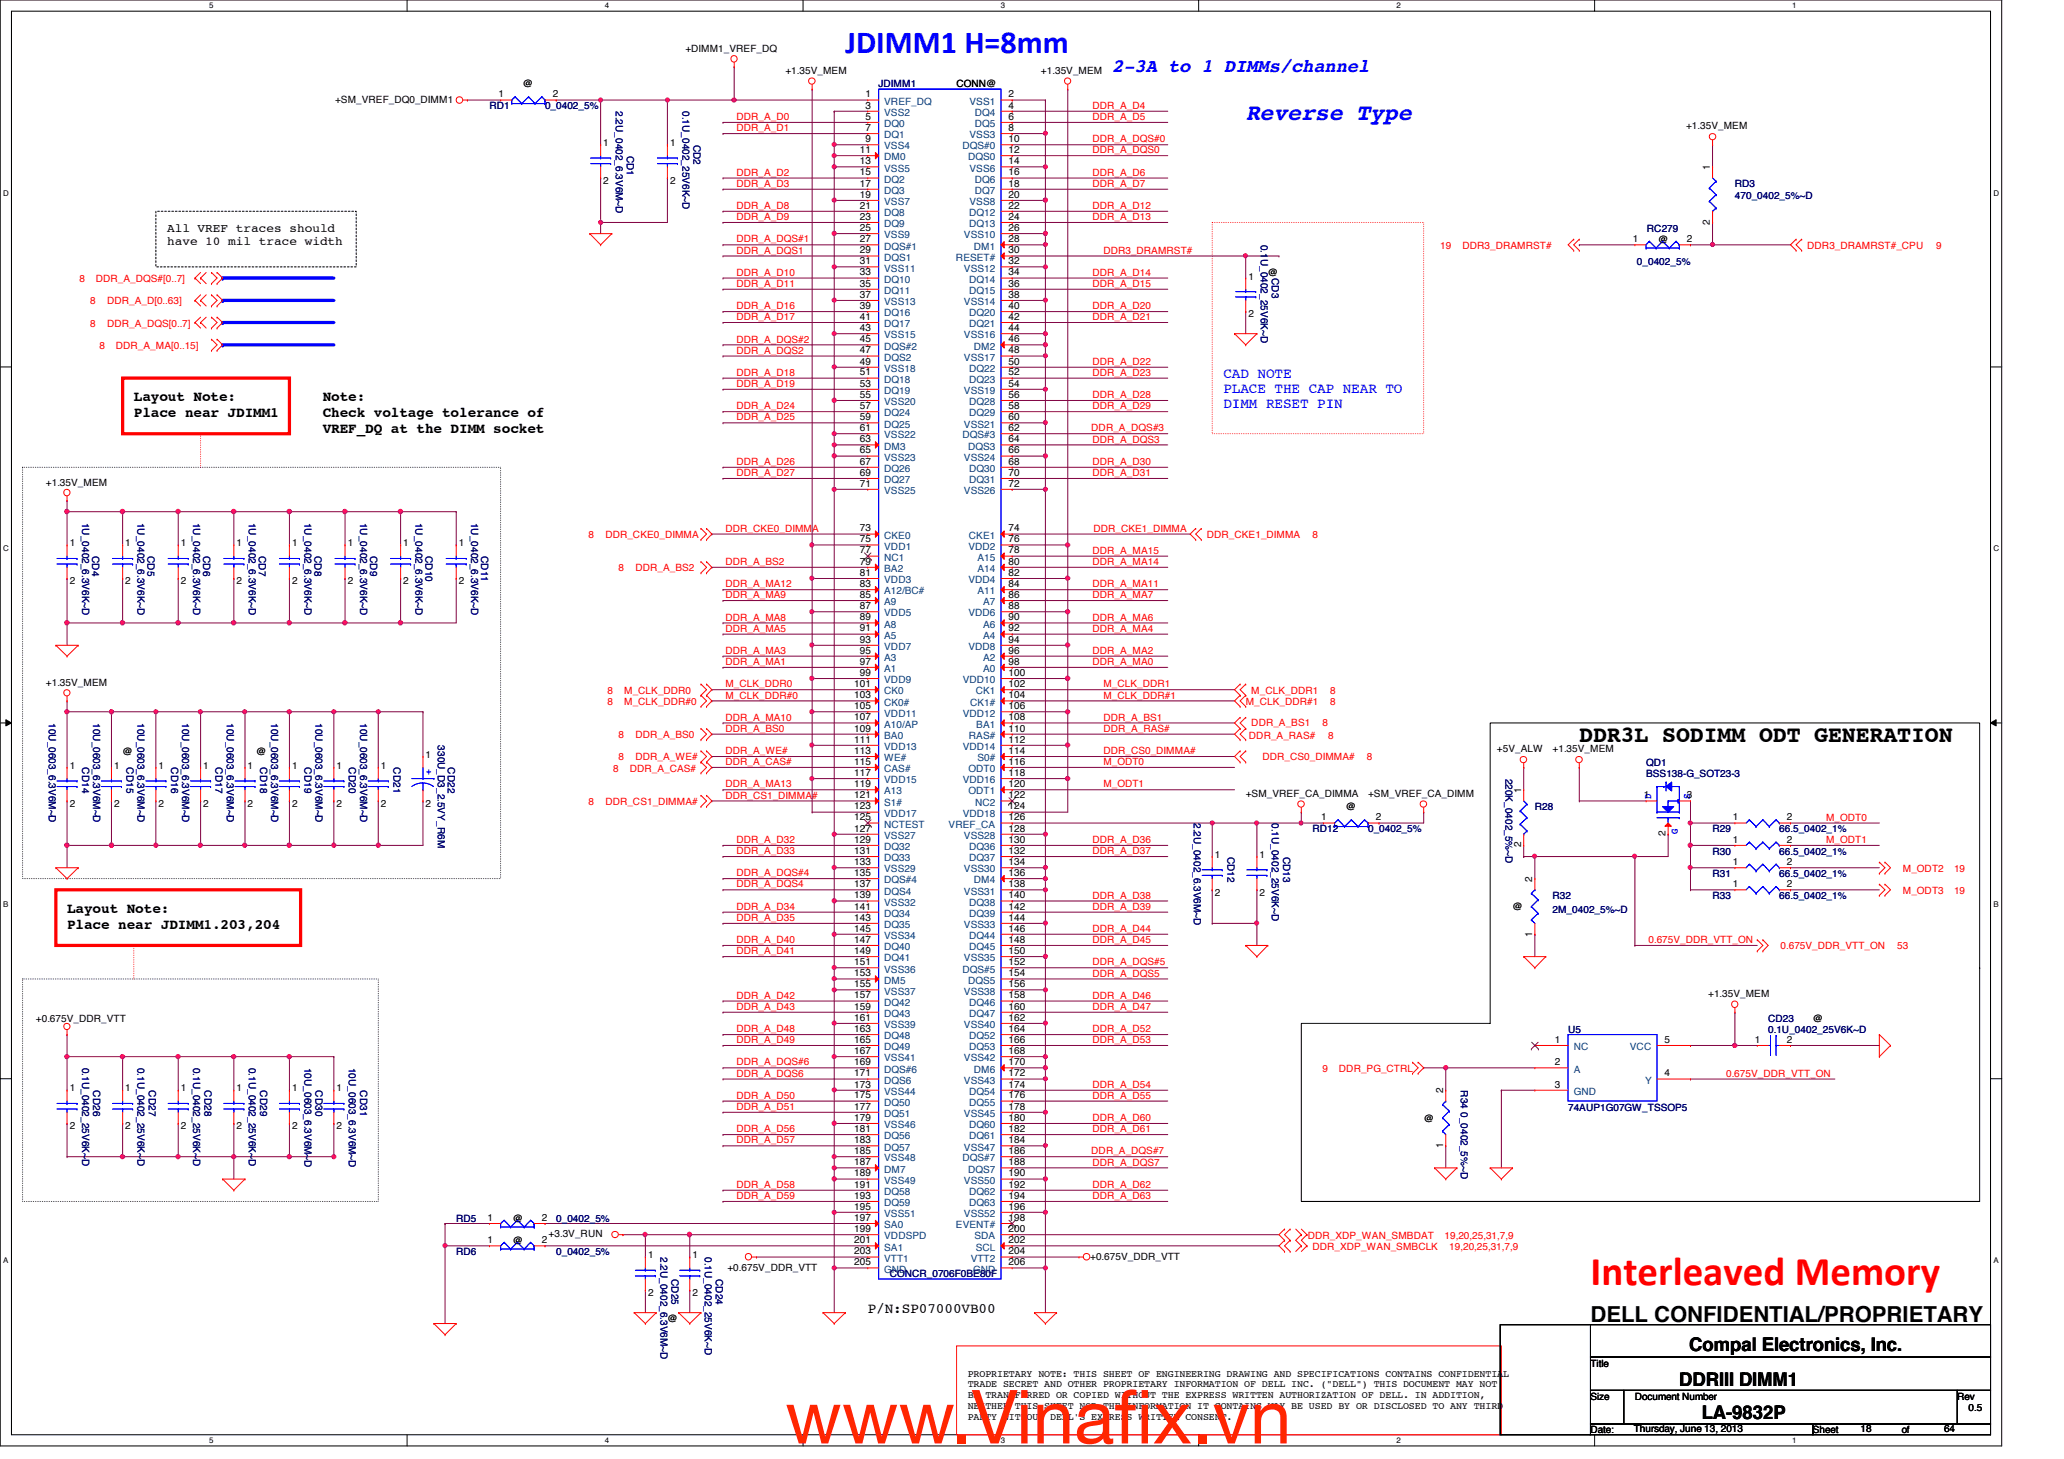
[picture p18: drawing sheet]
<svg xmlns="http://www.w3.org/2000/svg" width="297mm" height="210mm" viewBox="0 0 297 210" stroke-linecap="round" stroke-linejoin="round" font-family="sans-serif">
<defs><g id="words">
<g font-size="10.6" fill="#ff2600">
<text x="113" y="207.7">www.Vinaf</text>
<text x="160.4" y="207.7">ix.vn</text>
</g>
<text font-size="5.9" fill="#f00" x="228.9" y="184.8">Interleaved Memory</text>
<text font-size="4.6" fill="#00f" x="121.7" y="7.6">JDIMM1 H=8mm</text>
<text font-size="3.3" fill="#00f" x="179.3" y="17.2">Reverse Type</text>
<text font-size="3.3" x="227.3" y="106.8">DDR3L SODIMM ODT GENERATION</text>
<text font-size="3.2" x="228.9" y="190.2">DELL CONFIDENTIAL/PROPRIETARY</text>
<text font-size="2.7" fill="#00f" x="160.1" y="10.3">2-3A to 1 DIMMs/channel</text>
<g font-size="2.7">
<text x="243.1" y="194.4">Compal Electronics, Inc.</text>
<text x="241.7" y="199.4">DDRIII DIMM1</text>
<text x="244.9" y="204.2">LA-9832P</text>
</g>
<g font-size="2.1">
<text x="19.3" y="57.7">Layout Note:</text>
<text x="46.4" y="57.7">Note:</text>
<text x="19.3" y="60">Place near JDIMM1</text>
<text x="46.4" y="60">Check voltage tolerance of</text>
<text x="46.4" y="62.4">VREF_DQ at the DIMM socket</text>
<text x="9.6" y="131.3">Layout Note:</text>
<text x="9.6" y="133.6">Place near JDIMM1.203,204</text>
<text x="124.9" y="188.8">P/N:SP07000VB00</text>
</g>
<g font-size="2.1" fill="#00f">
<text x="176.1" y="54.4">CAD NOTE</text>
<text x="176.1" y="56.6">PLACE THE CAP NEAR TO</text>
<text x="176.1" y="58.8">DIMM RESET PIN</text>
</g>
<g font-size="1.7">
<text x="24" y="33.4">All VREF traces should</text>
<text x="24" y="35.3">have 10 mil trace width</text>
</g>
<g font-size="1.4">
<text x="98.6" y="7.5">+DIMM1_VREF_DQ</text>
<text x="113" y="10.6">+1.35V_MEM</text>
<text x="149.8" y="10.6">+1.35V_MEM</text>
<text x="48.2" y="14.8">+SM_VREF_DQ0_DIMM1</text>
<text x="71.8" y="14">1</text>
<text x="75.3" y="12.6">@</text>
<text x="79.5" y="14">2</text>
<text x="124.5" y="14">1</text>
<text x="124.5" y="15.6">3</text>
<text x="124.5" y="17.2">5</text>
<text x="137.7" y="12.6">CONN@</text>
<text x="145.2" y="14">2</text>
<text x="145.2" y="15.6">4</text>
<text x="145.2" y="17.2">6</text>
<text x="86.8" y="21">1</text>
<text x="96.4" y="21">1</text>
<text x="123.7" y="22">11</text>
<text x="123.7" y="23.6">13</text>
<text x="124.5" y="18.8">7</text>
<text x="124.5" y="20.4">9</text>
<text x="145.2" y="18.8">8</text>
<text x="145.2" y="20.4">10</text>
<text x="145.2" y="22">12</text>
<text x="145.2" y="23.6">14</text>
<text x="242.7" y="18.6">+1.35V_MEM</text>
<text x="86.8" y="26.5">2</text>
<text x="96.4" y="26.5">2</text>
<text x="123.7" y="25.2">15</text>
<text x="123.7" y="26.8">17</text>
<text x="123.7" y="28.4">19</text>
<text x="145.2" y="25.2">16</text>
<text x="145.2" y="26.8">18</text>
<text x="145.2" y="28.4">20</text>
<text x="246.1" y="24.5" transform="rotate(-90 246.1 24.5)">1</text>
<text x="123.7" y="30">21</text>
<text x="123.7" y="31.6">23</text>
<text x="123.7" y="33.2">25</text>
<text x="123.7" y="34.8">27</text>
<text x="145.2" y="30">22</text>
<text x="145.2" y="31.6">24</text>
<text x="145.2" y="33.2">26</text>
<text x="145.2" y="34.8">28</text>
<text x="235" y="34.8">1</text>
<text x="238.6" y="35">@</text>
<text x="242.8" y="34.8">2</text>
<text x="246.1" y="32.3" transform="rotate(-90 246.1 32.3)">2</text>
<text x="123.7" y="36.4">29</text>
<text x="123.7" y="38">31</text>
<text x="123.7" y="39.6">33</text>
<text x="123.7" y="41.2">35</text>
<text x="145.2" y="36.4">30</text>
<text x="145.2" y="38">32</text>
<text x="145.2" y="39.6">34</text>
<text x="145.2" y="41.2">36</text>
<text x="179.7" y="40.2">1</text>
<text x="182.5" y="39.8">@</text>
<text x="123.7" y="42.8">37</text>
<text x="123.7" y="44.5">39</text>
<text x="123.7" y="46">41</text>
<text x="123.7" y="47.6">43</text>
<text x="145.2" y="42.8">38</text>
<text x="145.2" y="44.5">40</text>
<text x="145.2" y="46">42</text>
<text x="145.2" y="47.6">44</text>
<text x="179.7" y="45.7">2</text>
<text x="123.7" y="49.2">45</text>
<text x="123.7" y="50.8">47</text>
<text x="123.7" y="52.5">49</text>
<text x="145.2" y="49.2">46</text>
<text x="145.2" y="50.8">48</text>
<text x="145.2" y="52.5">50</text>
<text x="123.7" y="54">51</text>
<text x="123.7" y="55.6">53</text>
<text x="123.7" y="57.2">55</text>
<text x="123.7" y="58.8">57</text>
<text x="145.2" y="54">52</text>
<text x="145.2" y="55.6">54</text>
<text x="145.2" y="57.2">56</text>
<text x="145.2" y="58.8">58</text>
<text x="123.7" y="60.5">59</text>
<text x="123.7" y="62">61</text>
<text x="123.7" y="63.6">63</text>
<text x="123.7" y="65.2">65</text>
<text x="145.2" y="60.5">60</text>
<text x="145.2" y="62">62</text>
<text x="145.2" y="63.6">64</text>
<text x="145.2" y="65.2">66</text>
<text x="6.6" y="69.8">+1.35V_MEM</text>
<text x="123.7" y="66.8">67</text>
<text x="123.7" y="68.5">69</text>
<text x="123.7" y="70">71</text>
<text x="145.2" y="66.8">68</text>
<text x="145.2" y="68.5">70</text>
<text x="145.2" y="70">72</text>
<text x="123.7" y="76.5">73</text>
<text x="145.2" y="76.5">74</text>
<text x="10" y="78.6">1</text>
<text x="18" y="78.6">1</text>
<text x="26" y="78.6">1</text>
<text x="34" y="78.6">1</text>
<text x="42" y="78.6">1</text>
<text x="50" y="78.6">1</text>
<text x="58" y="78.6">1</text>
<text x="66" y="78.6">1</text>
<text x="123.7" y="78">75</text>
<text x="123.7" y="79.6">77</text>
<text x="123.7" y="81.2">79</text>
<text x="123.7" y="82.8">81</text>
<text x="145.2" y="78">76</text>
<text x="145.2" y="79.6">78</text>
<text x="145.2" y="81.2">80</text>
<text x="145.2" y="82.8">82</text>
<text x="10" y="84.1">2</text>
<text x="18" y="84.1">2</text>
<text x="26" y="84.1">2</text>
<text x="34" y="84.1">2</text>
<text x="42" y="84.1">2</text>
<text x="50" y="84.1">2</text>
<text x="58" y="84.1">2</text>
<text x="66" y="84.1">2</text>
<text x="123.7" y="84.5">83</text>
<text x="123.7" y="86">85</text>
<text x="123.7" y="87.6">87</text>
<text x="123.7" y="89.2">89</text>
<text x="145.2" y="84.5">84</text>
<text x="145.2" y="86">86</text>
<text x="145.2" y="87.6">88</text>
<text x="145.2" y="89.2">90</text>
<text x="123.7" y="90.8">91</text>
<text x="123.7" y="92.5">93</text>
<text x="123.7" y="94">95</text>
<text x="123.7" y="95.6">97</text>
<text x="145.2" y="90.8">92</text>
<text x="145.2" y="92.5">94</text>
<text x="145.2" y="94">96</text>
<text x="145.2" y="95.6">98</text>
<text x="6.6" y="98.6">+1.35V_MEM</text>
<text x="122.9" y="98.8">101</text>
<text x="122.9" y="100.5">103</text>
<text x="123.7" y="97.2">99</text>
<text x="145.2" y="97.2">100</text>
<text x="145.2" y="98.8">102</text>
<text x="145.2" y="100.5">104</text>
<text x="122.9" y="102">105</text>
<text x="122.9" y="103.6">107</text>
<text x="122.9" y="105.2">109</text>
<text x="122.9" y="106.8">111</text>
<text x="145.2" y="102">106</text>
<text x="145.2" y="103.6">108</text>
<text x="145.2" y="105.2">110</text>
<text x="145.2" y="106.8">112</text>
<text x="10" y="110.6">1</text>
<text x="16.4" y="110.6">1</text>
<text x="17.6" y="108.6">@</text>
<text x="22.8" y="110.6">1</text>
<text x="29.2" y="110.6">1</text>
<text x="35.6" y="110.6">1</text>
<text x="36.9" y="108.6">@</text>
<text x="42" y="110.6">1</text>
<text x="48.4" y="110.6">1</text>
<text x="54.8" y="110.6">1</text>
<text x="61.3" y="109">1</text>
<text x="122.9" y="108.5">113</text>
<text x="122.9" y="110">115</text>
<text x="122.9" y="111.6">117</text>
<text x="122.9" y="113.2">119</text>
<text x="145.2" y="108.5">114</text>
<text x="145.2" y="110">116</text>
<text x="145.2" y="111.6">118</text>
<text x="145.2" y="113.2">120</text>
<text x="215.4" y="108.2">+5V_ALW</text>
<text x="223.4" y="108.2">+1.35V_MEM</text>
<text x="10" y="116.1">2</text>
<text x="16.4" y="116.1">2</text>
<text x="22.8" y="116.1">2</text>
<text x="29.2" y="116.1">2</text>
<text x="35.6" y="116.1">2</text>
<text x="42" y="116.1">2</text>
<text x="48.4" y="116.1">2</text>
<text x="54.8" y="116.1">2</text>
<text x="61.3" y="116.1">2</text>
<text x="122.9" y="114.9">121</text>
<text x="122.9" y="116.5">123</text>
<text x="122.9" y="118">125</text>
<text x="122.9" y="119.6">127</text>
<text x="145.2" y="114.9">122</text>
<text x="145.2" y="116.5">124</text>
<text x="145.2" y="118">126</text>
<text x="145.2" y="119.6">128</text>
<text x="179.3" y="114.6">+SM_VREF_CA_DIMMA</text>
<text x="190.2" y="118">1</text>
<text x="193.7" y="116.6">@</text>
<text x="196.9" y="114.6">+SM_VREF_CA_DIMM</text>
<text x="198" y="118">2</text>
<text x="218.9" y="114.1" transform="rotate(-90 218.9 114.1)">1</text>
<text x="236.6" y="114.9">1</text>
<text x="242.8" y="114.9">3</text>
<text x="249.4" y="118">1</text>
<text x="257.2" y="118">2</text>
<text x="122.9" y="121.2">129</text>
<text x="122.9" y="122.9">131</text>
<text x="122.9" y="124.5">133</text>
<text x="145.2" y="121.2">130</text>
<text x="145.2" y="122.9">132</text>
<text x="145.2" y="124.5">134</text>
<text x="174.8" y="123.4">1</text>
<text x="181.3" y="123.4">1</text>
<text x="218.9" y="121.9" transform="rotate(-90 218.9 121.9)">2</text>
<text x="239.7" y="120.3" transform="rotate(-90 239.7 120.3)">2</text>
<text x="249.4" y="121.2">1</text>
<text x="249.4" y="124.5">1</text>
<text x="257.2" y="121.2">2</text>
<text x="257.2" y="124.5">2</text>
<text x="122.9" y="126">135</text>
<text x="122.9" y="127.6">137</text>
<text x="122.9" y="129.2">139</text>
<text x="122.9" y="130.9">141</text>
<text x="145.2" y="126">136</text>
<text x="145.2" y="127.6">138</text>
<text x="145.2" y="129.2">140</text>
<text x="145.2" y="130.9">142</text>
<text x="174.8" y="128.9">2</text>
<text x="181.3" y="128.9">2</text>
<text x="217.7" y="131">@</text>
<text x="220.5" y="126.9" transform="rotate(-90 220.5 126.9)">2</text>
<text x="249.4" y="127.6">1</text>
<text x="257.2" y="127.6">2</text>
<text x="122.9" y="132.5">143</text>
<text x="122.9" y="134">145</text>
<text x="122.9" y="135.6">147</text>
<text x="122.9" y="137.2">149</text>
<text x="145.2" y="132.5">144</text>
<text x="145.2" y="134">146</text>
<text x="145.2" y="135.6">148</text>
<text x="145.2" y="137.2">150</text>
<text x="220.5" y="134.7" transform="rotate(-90 220.5 134.7)">1</text>
<text x="122.9" y="138.9">151</text>
<text x="122.9" y="140.5">153</text>
<text x="122.9" y="142">155</text>
<text x="122.9" y="143.6">157</text>
<text x="145.2" y="138.9">152</text>
<text x="145.2" y="140.5">154</text>
<text x="145.2" y="142">156</text>
<text x="145.2" y="143.6">158</text>
<text x="245.8" y="143.5">+1.35V_MEM</text>
<text x="5.2" y="147">+0.675V_DDR_VTT</text>
<text x="122.9" y="145.2">159</text>
<text x="122.9" y="146.9">161</text>
<text x="122.9" y="148.5">163</text>
<text x="145.2" y="145.2">160</text>
<text x="145.2" y="146.9">162</text>
<text x="145.2" y="148.5">164</text>
<text x="260.9" y="147">@</text>
<text x="122.9" y="150">165</text>
<text x="122.9" y="151.6">167</text>
<text x="122.9" y="153.2">169</text>
<text x="122.9" y="154.9">171</text>
<text x="145.2" y="150">166</text>
<text x="145.2" y="151.6">168</text>
<text x="145.2" y="153.2">170</text>
<text x="145.2" y="154.9">172</text>
<text x="223.8" y="153.2">2</text>
<text x="223.8" y="150">1</text>
<text x="239.6" y="150">5</text>
<text x="239.6" y="154.9">4</text>
<text x="252.6" y="150">1</text>
<text x="257.2" y="150">2</text>
<text x="10" y="157">1</text>
<text x="18" y="157">1</text>
<text x="26" y="157">1</text>
<text x="34" y="157">1</text>
<text x="42" y="157">1</text>
<text x="48.4" y="157">1</text>
<text x="122.9" y="156.5">173</text>
<text x="122.9" y="158">175</text>
<text x="122.9" y="159.6">177</text>
<text x="122.9" y="161.2">179</text>
<text x="145.2" y="156.5">174</text>
<text x="145.2" y="158">176</text>
<text x="145.2" y="159.6">178</text>
<text x="145.2" y="161.2">180</text>
<text x="204.9" y="161.4">@</text>
<text x="207.7" y="157.3" transform="rotate(-90 207.7 157.3)">2</text>
<text x="223.8" y="156.5">3</text>
<text x="10" y="162.5">2</text>
<text x="18" y="162.5">2</text>
<text x="26" y="162.5">2</text>
<text x="34" y="162.5">2</text>
<text x="42" y="162.5">2</text>
<text x="48.4" y="162.5">2</text>
<text x="122.9" y="162.9">181</text>
<text x="122.9" y="164.5">183</text>
<text x="122.9" y="166">185</text>
<text x="122.9" y="167.6">187</text>
<text x="145.2" y="162.9">182</text>
<text x="145.2" y="164.5">184</text>
<text x="145.2" y="166">186</text>
<text x="145.2" y="167.6">188</text>
<text x="207.7" y="165.1" transform="rotate(-90 207.7 165.1)">1</text>
<text x="122.9" y="169.2">189</text>
<text x="122.9" y="170.9">191</text>
<text x="122.9" y="172.5">193</text>
<text x="145.2" y="169.2">190</text>
<text x="145.2" y="170.9">192</text>
<text x="145.2" y="172.5">194</text>
<text x="70.1" y="178.9">1</text>
<text x="70.1" y="175.6">1</text>
<text x="73.8" y="179">@</text>
<text x="73.8" y="175.8">@</text>
<text x="78" y="178.9">2</text>
<text x="78" y="175.6">2</text>
<text x="78.9" y="178">+3.3V_RUN</text>
<text x="122.9" y="174">195</text>
<text x="122.9" y="175.6">197</text>
<text x="122.9" y="177.2">199</text>
<text x="122.9" y="178.9">201</text>
<text x="145.2" y="174">196</text>
<text x="145.2" y="175.6">198</text>
<text x="145.2" y="177.2">200</text>
<text x="145.2" y="178.9">202</text>
<text x="93.3" y="181">1</text>
<text x="99.6" y="181">1</text>
<text x="104.7" y="182.8">+0.675V_DDR_VTT</text>
<text x="122.9" y="180.5">203</text>
<text x="122.9" y="182">205</text>
<text x="145.2" y="180.5">204</text>
<text x="145.2" y="182">206</text>
<text x="156.9" y="181.2">+0.675V_DDR_VTT</text>
<text x="93.3" y="186.5">2</text>
<text x="96.1" y="190.2">@</text>
<text x="99.6" y="186.5">2</text>
<text x="228.9" y="196.6">Title</text>
<text x="139.3" y="198">PROPRIETARY NOTE: THIS SHEET OF ENGINEERING DRAWING AND SPECIFICATIONS CONTAINS CONFIDENTIAL</text>
<text x="139.3" y="199.6">TRADE SECRET AND OTHER PROPRIETARY INFORMATION OF DELL INC. (&quot;DELL&quot;) THIS DOCUMENT MAY NOT</text>
<text x="139.3" y="201.2">BE TRANSFERRED OR COPIED WITHOUT THE EXPRESS WRITTEN AUTHORIZATION OF DELL. IN ADDITION,</text>
<text x="139.3" y="202.7">NEITHER THIS SHEET NOR THE INFORMATION IT CONTAINS WAY BE USED BY OR DISCLOSED TO ANY THIRD</text>
<text x="228.9" y="201.4">Size</text>
<text x="235.3" y="201.4">Document Number</text>
<text x="281.7" y="201.4">Rev</text>
<text x="283.3" y="203">0.5</text>
<text x="139.3" y="204.3">PARTY WITHOUT DELL'S EXPRESS WRITTEN CONSENT.</text>
<text x="228.9" y="206.2">Date:</text>
<text x="235.1" y="206">Thursday, June 13, 2013</text>
<text x="260.9" y="206.2">Sheet</text>
<text x="267.8" y="206">18</text>
<text x="273.7" y="206.2">of</text>
<text x="279.8" y="206">64</text>
</g>
<g font-size="1.4" fill="#000080">
<text x="70.4" y="15.7">RD1</text>
<text x="78.4" y="15.7">0_0402_5%</text>
<text x="88.6" y="16" transform="rotate(90 88.6 16)">2.2U_0402_6.3V6M~D</text>
<text x="98.2" y="16" transform="rotate(90 98.2 16)">0.1U_0402_25V6K~D</text>
<text x="126.4" y="12.6">JDIMM1</text>
<text x="90.2" y="22.4" transform="rotate(90 90.2 22.4)">CD1</text>
<text x="99.8" y="20.8" transform="rotate(90 99.8 20.8)">CD2</text>
<text x="249.7" y="27">RD3</text>
<text x="249.7" y="28.6">470_0402_5%~D</text>
<text x="181.4" y="35.2" transform="rotate(90 181.4 35.2)">0.1U_0402_25V6K~D</text>
<text x="237" y="33.4">RC279</text>
<text x="183" y="40" transform="rotate(90 183 40)">CD3</text>
<text x="235.6" y="38.2">0_0402_5%</text>
<text x="11.8" y="75.2" transform="rotate(90 11.8 75.2)">1U_0402_6.3V6K~D</text>
<text x="19.8" y="75.2" transform="rotate(90 19.8 75.2)">1U_0402_6.3V6K~D</text>
<text x="27.8" y="75.2" transform="rotate(90 27.8 75.2)">1U_0402_6.3V6K~D</text>
<text x="35.8" y="75.2" transform="rotate(90 35.8 75.2)">1U_0402_6.3V6K~D</text>
<text x="43.8" y="75.2" transform="rotate(90 43.8 75.2)">1U_0402_6.3V6K~D</text>
<text x="51.8" y="75.2" transform="rotate(90 51.8 75.2)">1U_0402_6.3V6K~D</text>
<text x="59.8" y="75.2" transform="rotate(90 59.8 75.2)">1U_0402_6.3V6K~D</text>
<text x="67.8" y="75.2" transform="rotate(90 67.8 75.2)">1U_0402_6.3V6K~D</text>
<text x="13.2" y="80" transform="rotate(90 13.2 80)">CD4</text>
<text x="21.2" y="80" transform="rotate(90 21.2 80)">CD5</text>
<text x="29.2" y="80" transform="rotate(90 29.2 80)">CD6</text>
<text x="37.3" y="80" transform="rotate(90 37.3 80)">CD7</text>
<text x="45.3" y="80" transform="rotate(90 45.3 80)">CD8</text>
<text x="53.3" y="80" transform="rotate(90 53.3 80)">CD9</text>
<text x="61.3" y="80" transform="rotate(90 61.3 80)">CD10</text>
<text x="69.3" y="80" transform="rotate(90 69.3 80)">CD11</text>
<text x="7" y="104" transform="rotate(90 7 104)">10U_0603_6.3V6M~D</text>
<text x="13.4" y="104" transform="rotate(90 13.4 104)">10U_0603_6.3V6M~D</text>
<text x="19.8" y="104" transform="rotate(90 19.8 104)">10U_0603_6.3V6M~D</text>
<text x="26.2" y="104" transform="rotate(90 26.2 104)">10U_0603_6.3V6M~D</text>
<text x="32.6" y="104" transform="rotate(90 32.6 104)">10U_0603_6.3V6M~D</text>
<text x="39" y="104" transform="rotate(90 39 104)">10U_0603_6.3V6M~D</text>
<text x="45.4" y="104" transform="rotate(90 45.4 104)">10U_0603_6.3V6M~D</text>
<text x="51.8" y="104" transform="rotate(90 51.8 104)">10U_0603_6.3V6M~D</text>
<text x="63" y="107.2" transform="rotate(90 63 107.2)">330U_D3_2.5VY_R6M</text>
<text x="11.8" y="110.4" transform="rotate(90 11.8 110.4)">CD14</text>
<text x="18.2" y="110.4" transform="rotate(90 18.2 110.4)">CD15</text>
<text x="24.6" y="110.4" transform="rotate(90 24.6 110.4)">CD16</text>
<text x="31" y="110.4" transform="rotate(90 31 110.4)">CD17</text>
<text x="37.4" y="110.4" transform="rotate(90 37.4 110.4)">CD18</text>
<text x="43.8" y="110.4" transform="rotate(90 43.8 110.4)">CD19</text>
<text x="50.2" y="110.4" transform="rotate(90 50.2 110.4)">CD20</text>
<text x="56.6" y="110.4" transform="rotate(90 56.6 110.4)">CD21</text>
<text x="64.5" y="110.4" transform="rotate(90 64.5 110.4)">CD22</text>
<text x="216.7" y="112" transform="rotate(90 216.7 112)">220K_0402_5%~D</text>
<text x="236.9" y="110.2">QD1</text>
<text x="236.9" y="111.8">BSS138-G_SOT23-3</text>
<text x="171.8" y="118.4" transform="rotate(90 171.8 118.4)">2.2U_0402_6.3V6M~D</text>
<text x="183" y="118.4" transform="rotate(90 183 118.4)">0.1U_0402_25V6K~D</text>
<text x="188.9" y="119.8">RD12</text>
<text x="196.9" y="119.8">0_0402_5%</text>
<text x="220.9" y="116.6">R28</text>
<text x="246.5" y="119.8">R29</text>
<text x="256.1" y="119.8">66.5_0402_1%</text>
<text x="176.7" y="123.2" transform="rotate(90 176.7 123.2)">CD12</text>
<text x="184.7" y="123.2" transform="rotate(90 184.7 123.2)">CD13</text>
<text x="246.5" y="123">R30</text>
<text x="256.1" y="123">66.5_0402_1%</text>
<text x="223.4" y="129.4">R32</text>
<text x="223.4" y="131.3">2M_0402_5%~D</text>
<text x="246.5" y="129.4">R33</text>
<text x="246.5" y="126.2">R31</text>
<text x="256.1" y="129.4">66.5_0402_1%</text>
<text x="256.1" y="126.2">66.5_0402_1%</text>
<text x="225.7" y="148.6">U5</text>
<text x="254.5" y="147">CD23</text>
<text x="254.5" y="148.6">0.1U_0402_25V6K~D</text>
<text x="11.8" y="153.6" transform="rotate(90 11.8 153.6)">0.1U_0402_25V6K~D</text>
<text x="19.8" y="153.6" transform="rotate(90 19.8 153.6)">0.1U_0402_25V6K~D</text>
<text x="27.8" y="153.6" transform="rotate(90 27.8 153.6)">0.1U_0402_25V6K~D</text>
<text x="35.8" y="153.6" transform="rotate(90 35.8 153.6)">0.1U_0402_25V6K~D</text>
<text x="43.8" y="153.6" transform="rotate(90 43.8 153.6)">10U_0603_6.3V6M~D</text>
<text x="50.2" y="153.6" transform="rotate(90 50.2 153.6)">10U_0603_6.3V6M~D</text>
<text x="13.4" y="156.8" transform="rotate(90 13.4 156.8)">CD26</text>
<text x="21.4" y="156.8" transform="rotate(90 21.4 156.8)">CD27</text>
<text x="29.4" y="156.8" transform="rotate(90 29.4 156.8)">CD28</text>
<text x="37.4" y="156.8" transform="rotate(90 37.4 156.8)">CD29</text>
<text x="45.4" y="156.8" transform="rotate(90 45.4 156.8)">CD30</text>
<text x="51.8" y="156.8" transform="rotate(90 51.8 156.8)">CD31</text>
<text x="210.2" y="156.8" transform="rotate(90 210.2 156.8)">R34 0_0402_5%~D</text>
<text x="225.7" y="159.8">74AUP1G07GW_TSSOP5</text>
<text x="65.7" y="175.8">RD5</text>
<text x="80" y="175.8">0_0402_5%</text>
<text x="65.7" y="180.6">RD6</text>
<text x="80" y="180.6">0_0402_5%</text>
<text x="95" y="180.8" transform="rotate(90 95 180.8)">2.2U_0402_6.3V6M~D</text>
<text x="96.6" y="184" transform="rotate(90 96.6 184)">CD25</text>
<text x="101.4" y="180.8" transform="rotate(90 101.4 180.8)">0.1U_0402_25V6K~D</text>
<text x="103" y="184" transform="rotate(90 103 184)">CD24</text>
<text x="128.1" y="183.8">CONCR_0706F0BE80F</text>
</g>
<g font-size="1.4" fill="#f00">
<text x="106" y="17.3">DDR_A_D0</text>
<text x="157.2" y="17.3">DDR_A_D5</text>
<text x="157.2" y="15.7">DDR_A_D4</text>
<text x="106" y="18.9">DDR_A_D1</text>
<text x="157.2" y="22.1">DDR_A_DQS0</text>
<text x="157.2" y="20.5">DDR_A_DQS#0</text>
<text x="106" y="25.3">DDR_A_D2</text>
<text x="106" y="26.9">DDR_A_D3</text>
<text x="157.2" y="25.3">DDR_A_D6</text>
<text x="157.2" y="26.9">DDR_A_D7</text>
<text x="106" y="30.1">DDR_A_D8</text>
<text x="106" y="31.7">DDR_A_D9</text>
<text x="106" y="34.9">DDR_A_DQS#1</text>
<text x="157.2" y="31.7">DDR_A_D13</text>
<text x="157.2" y="30.1">DDR_A_D12</text>
<text x="207.3" y="35.8">19</text>
<text x="210.5" y="35.8">DDR3_DRAMRST#</text>
<text x="260.1" y="35.8">DDR3_DRAMRST#_CPU</text>
<text x="278.6" y="35.8">9</text>
<text x="11.4" y="40.6">8</text>
<text x="13.8" y="40.6">DDR_A_DQS#[0..7]</text>
<text x="106" y="39.7">DDR_A_D10</text>
<text x="106" y="41.3">DDR_A_D11</text>
<text x="106" y="36.5">DDR_A_DQS1</text>
<text x="157.2" y="39.7">DDR_A_D14</text>
<text x="157.2" y="41.3">DDR_A_D15</text>
<text x="158.8" y="36.5">DDR3_DRAMRST#</text>
<text x="13" y="43.8">8</text>
<text x="13" y="47">8</text>
<text x="15.4" y="43.8">DDR_A_D[0..63]</text>
<text x="15.4" y="47">DDR_A_DQS[0..7]</text>
<text x="106" y="46.1">DDR_A_D17</text>
<text x="106" y="44.5">DDR_A_D16</text>
<text x="157.2" y="46.1">DDR_A_D21</text>
<text x="157.2" y="44.5">DDR_A_D20</text>
<text x="14.3" y="50.2">8</text>
<text x="16.7" y="50.2">DDR_A_MA[0..15]</text>
<text x="106" y="50.9">DDR_A_DQS2</text>
<text x="106" y="49.3">DDR_A_DQS#2</text>
<text x="157.2" y="52.5">DDR_A_D22</text>
<text x="106" y="55.7">DDR_A_D19</text>
<text x="106" y="54.1">DDR_A_D18</text>
<text x="106" y="58.9">DDR_A_D24</text>
<text x="157.2" y="54.1">DDR_A_D23</text>
<text x="157.2" y="58.9">DDR_A_D29</text>
<text x="157.2" y="57.3">DDR_A_D28</text>
<text x="106" y="60.5">DDR_A_D25</text>
<text x="157.1" y="62.1">DDR_A_DQS#3</text>
<text x="157.2" y="63.7">DDR_A_DQS3</text>
<text x="106" y="68.5">DDR_A_D27</text>
<text x="106" y="66.9">DDR_A_D26</text>
<text x="157.2" y="66.9">DDR_A_D30</text>
<text x="157.2" y="68.5">DDR_A_D31</text>
<text x="84.7" y="77.4">8</text>
<text x="87.1" y="77.4">DDR_CKE0_DIMMA</text>
<text x="104.4" y="76.5">DDR_CKE0_DIMMA</text>
<text x="157.3" y="76.5">DDR_CKE1_DIMMA</text>
<text x="173.7" y="77.4">DDR_CKE1_DIMMA</text>
<text x="188.9" y="77.4">8</text>
<text x="89" y="82.2">8</text>
<text x="91.4" y="82.2">DDR_A_BS2</text>
<text x="104.4" y="81.3">DDR_A_BS2</text>
<text x="157.2" y="81.3">DDR_A_MA14</text>
<text x="157.2" y="79.7">DDR_A_MA15</text>
<text x="104.4" y="89.3">DDR_A_MA8</text>
<text x="104.4" y="86.1">DDR_A_MA9</text>
<text x="104.4" y="84.5">DDR_A_MA12</text>
<text x="157.2" y="89.3">DDR_A_MA6</text>
<text x="157.2" y="86.1">DDR_A_MA7</text>
<text x="157.2" y="84.5">DDR_A_MA11</text>
<text x="104.4" y="95.7">DDR_A_MA1</text>
<text x="104.4" y="94.1">DDR_A_MA3</text>
<text x="104.4" y="90.9">DDR_A_MA5</text>
<text x="157.2" y="94.1">DDR_A_MA2</text>
<text x="157.2" y="95.7">DDR_A_MA0</text>
<text x="157.2" y="90.9">DDR_A_MA4</text>
<text x="87.4" y="101.4">8</text>
<text x="87.4" y="99.8">8</text>
<text x="89.8" y="101.4">M_CLK_DDR#0</text>
<text x="89.8" y="99.8">M_CLK_DDR0</text>
<text x="104.4" y="98.9">M_CLK_DDR0</text>
<text x="104.4" y="100.5">M_CLK_DDR#0</text>
<text x="158.8" y="98.9">M_CLK_DDR1</text>
<text x="158.8" y="100.5">M_CLK_DDR#1</text>
<text x="179.3" y="101.4">M_CLK_DDR#1</text>
<text x="180.1" y="99.8">M_CLK_DDR1</text>
<text x="191.4" y="99.8">8</text>
<text x="191.4" y="101.4">8</text>
<text x="89" y="106.2">8</text>
<text x="91.4" y="106.2">DDR_A_BS0</text>
<text x="104.4" y="103.7">DDR_A_MA10</text>
<text x="104.4" y="105.3">DDR_A_BS0</text>
<text x="158.8" y="103.7">DDR_A_BS1</text>
<text x="158.8" y="105.3">DDR_A_RAS#</text>
<text x="179.7" y="106.3">DDR_A_RAS#</text>
<text x="180.1" y="104.4">DDR_A_BS1</text>
<text x="190.3" y="104.4">8</text>
<text x="191.1" y="106.3">8</text>
<text x="88.2" y="111">8</text>
<text x="89" y="109.4">8</text>
<text x="90.6" y="111">DDR_A_CAS#</text>
<text x="91.4" y="109.4">DDR_A_WE#</text>
<text x="104.4" y="113.3">DDR_A_MA13</text>
<text x="104.4" y="110.1">DDR_A_CAS#</text>
<text x="104.4" y="108.5">DDR_A_WE#</text>
<text x="158.8" y="108.5">DDR_CS0_DIMMA#</text>
<text x="158.8" y="110.1">M_ODT0</text>
<text x="158.8" y="113.3">M_ODT1</text>
<text x="181.7" y="109.4">DDR_CS0_DIMMA#</text>
<text x="196.7" y="109.4">8</text>
<text x="84.7" y="115.8">8</text>
<text x="87.1" y="115.8">DDR_CS1_DIMMA#</text>
<text x="104.4" y="114.9">DDR_CS1_DIMMA#</text>
<text x="262.8" y="118.1">M_ODT0</text>
<text x="106" y="121.3">DDR_A_D32</text>
<text x="106" y="122.9">DDR_A_D33</text>
<text x="157.2" y="122.9">DDR_A_D37</text>
<text x="157.2" y="121.3">DDR_A_D36</text>
<text x="262.8" y="121.3">M_ODT1</text>
<text x="273.9" y="125.4">M_ODT2</text>
<text x="281.2" y="125.4">19</text>
<text x="106" y="130.9">DDR_A_D34</text>
<text x="106" y="127.7">DDR_A_DQS4</text>
<text x="106" y="126.1">DDR_A_DQS#4</text>
<text x="157.2" y="130.9">DDR_A_D39</text>
<text x="157.2" y="129.3">DDR_A_D38</text>
<text x="273.9" y="128.6">M_ODT3</text>
<text x="281.2" y="128.6">19</text>
<text x="106" y="135.7">DDR_A_D40</text>
<text x="106" y="137.3">DDR_A_D41</text>
<text x="106" y="132.5">DDR_A_D35</text>
<text x="157.2" y="134.1">DDR_A_D44</text>
<text x="157.2" y="135.7">DDR_A_D45</text>
<text x="237.2" y="135.7">0.675V_DDR_VTT_ON</text>
<text x="256.2" y="136.6">0.675V_DDR_VTT_ON</text>
<text x="273" y="136.6">53</text>
<text x="106" y="143.7">DDR_A_D42</text>
<text x="157.2" y="140.5">DDR_A_DQS5</text>
<text x="157.2" y="138.9">DDR_A_DQS#5</text>
<text x="157.2" y="143.7">DDR_A_D46</text>
<text x="106" y="145.3">DDR_A_D43</text>
<text x="106" y="148.5">DDR_A_D48</text>
<text x="157.2" y="145.3">DDR_A_D47</text>
<text x="157.2" y="148.5">DDR_A_D52</text>
<text x="106" y="150.1">DDR_A_D49</text>
<text x="106" y="154.9">DDR_A_DQS6</text>
<text x="106" y="153.3">DDR_A_DQS#6</text>
<text x="157.2" y="150.1">DDR_A_D53</text>
<text x="190.3" y="154.2">9</text>
<text x="192.7" y="154.2">DDR_PG_CTRL</text>
<text x="248.4" y="154.9">0.675V_DDR_VTT_ON</text>
<text x="106" y="159.7">DDR_A_D51</text>
<text x="106" y="158.1">DDR_A_D50</text>
<text x="157.2" y="158.1">DDR_A_D55</text>
<text x="157.2" y="156.5">DDR_A_D54</text>
<text x="157.2" y="161.3">DDR_A_D60</text>
<text x="106" y="162.9">DDR_A_D56</text>
<text x="106" y="164.5">DDR_A_D57</text>
<text x="157.1" y="166.1">DDR_A_DQS#7</text>
<text x="157.2" y="162.9">DDR_A_D61</text>
<text x="157.2" y="167.7">DDR_A_DQS7</text>
<text x="106" y="170.9">DDR_A_D58</text>
<text x="106" y="172.5">DDR_A_D59</text>
<text x="157.2" y="170.9">DDR_A_D62</text>
<text x="157.2" y="172.5">DDR_A_D63</text>
<text x="188.2" y="178.2">DDR_XDP_WAN_SMBDAT</text>
<text x="188.9" y="179.8">DDR_XDP_WAN_SMBCLK</text>
<text x="207.9" y="178.2">19,20,25,31,7,9</text>
<text x="208.6" y="179.8">19,20,25,31,7,9</text>
</g>
<g font-size="1.4" fill="#004080">
<text x="127.3" y="15.1">VREF_DQ</text>
<text x="127.3" y="16.7">VSS2</text>
<text x="139.5" y="15.1">VSS1</text>
<text x="140.3" y="16.7">DQ4</text>
<text x="127.3" y="18.3">DQ0</text>
<text x="127.3" y="19.9">DQ1</text>
<text x="127.3" y="21.5">VSS4</text>
<text x="127.3" y="23.1">DM0</text>
<text x="138.5" y="21.5">DQS#0</text>
<text x="139.3" y="23.1">DQS0</text>
<text x="139.5" y="19.9">VSS3</text>
<text x="140.3" y="18.3">DQ5</text>
<text x="127.3" y="24.7">VSS5</text>
<text x="127.3" y="26.3">DQ2</text>
<text x="127.3" y="27.9">DQ3</text>
<text x="127.3" y="29.5">VSS7</text>
<text x="139.5" y="24.7">VSS6</text>
<text x="139.5" y="29.5">VSS8</text>
<text x="140.3" y="26.3">DQ6</text>
<text x="140.3" y="27.9">DQ7</text>
<text x="127.3" y="31.1">DQ8</text>
<text x="127.3" y="32.7">DQ9</text>
<text x="127.3" y="34.3">VSS9</text>
<text x="127.3" y="35.9">DQS#1</text>
<text x="138.7" y="34.3">VSS10</text>
<text x="139.5" y="31.1">DQ12</text>
<text x="139.5" y="32.7">DQ13</text>
<text x="140.2" y="35.9">DM1</text>
<text x="127.3" y="37.5">DQS1</text>
<text x="127.3" y="39.1">VSS11</text>
<text x="127.3" y="40.7">DQ10</text>
<text x="137.6" y="37.5">RESET#</text>
<text x="138.7" y="39.1">VSS12</text>
<text x="139.5" y="40.7">DQ14</text>
<text x="127.3" y="42.3">DQ11</text>
<text x="127.3" y="43.9">VSS13</text>
<text x="127.3" y="45.5">DQ16</text>
<text x="127.3" y="47.1">DQ17</text>
<text x="138.7" y="43.9">VSS14</text>
<text x="139.5" y="42.3">DQ15</text>
<text x="139.5" y="45.5">DQ20</text>
<text x="139.5" y="47.1">DQ21</text>
<text x="127.3" y="48.7">VSS15</text>
<text x="127.3" y="50.3">DQS#2</text>
<text x="127.3" y="51.9">DQS2</text>
<text x="127.3" y="53.5">VSS18</text>
<text x="138.7" y="48.7">VSS16</text>
<text x="138.7" y="51.9">VSS17</text>
<text x="139.5" y="53.5">DQ22</text>
<text x="140.2" y="50.3">DM2</text>
<text x="127.3" y="55.1">DQ18</text>
<text x="127.3" y="56.7">DQ19</text>
<text x="127.3" y="58.3">VSS20</text>
<text x="127.3" y="59.9">DQ24</text>
<text x="138.7" y="56.7">VSS19</text>
<text x="139.5" y="55.1">DQ23</text>
<text x="139.5" y="58.3">DQ28</text>
<text x="139.5" y="59.9">DQ29</text>
<text x="127.3" y="61.5">DQ25</text>
<text x="127.3" y="63.1">VSS22</text>
<text x="127.3" y="64.7">DM3</text>
<text x="138.5" y="63.1">DQS#3</text>
<text x="138.7" y="61.5">VSS21</text>
<text x="139.3" y="64.7">DQS3</text>
<text x="127.3" y="66.3">VSS23</text>
<text x="127.3" y="67.9">DQ26</text>
<text x="127.3" y="69.5">DQ27</text>
<text x="127.3" y="71.1">VSS25</text>
<text x="138.7" y="66.3">VSS24</text>
<text x="138.7" y="71.1">VSS26</text>
<text x="139.5" y="67.9">DQ30</text>
<text x="139.5" y="69.5">DQ31</text>
<text x="127.3" y="77.5">CKE0</text>
<text x="139.4" y="77.5">CKE1</text>
<text x="127.3" y="79.1">VDD1</text>
<text x="127.3" y="80.7">NC1</text>
<text x="127.3" y="82.3">BA2</text>
<text x="127.3" y="83.9">VDD3</text>
<text x="139.4" y="79.1">VDD2</text>
<text x="139.4" y="83.9">VDD4</text>
<text x="140.7" y="80.7">A15</text>
<text x="140.7" y="82.3">A14</text>
<text x="127.3" y="85.5">A12/BC#</text>
<text x="127.3" y="87.1">A9</text>
<text x="127.3" y="88.7">VDD5</text>
<text x="139.4" y="88.7">VDD6</text>
<text x="140.7" y="85.5">A11</text>
<text x="141.5" y="87.1">A7</text>
<text x="127.3" y="90.3">A8</text>
<text x="127.3" y="91.9">A5</text>
<text x="127.3" y="93.5">VDD7</text>
<text x="127.3" y="95.1">A3</text>
<text x="139.4" y="93.5">VDD8</text>
<text x="141.5" y="90.3">A6</text>
<text x="141.5" y="91.9">A4</text>
<text x="141.5" y="95.1">A2</text>
<text x="127.3" y="96.7">A1</text>
<text x="127.3" y="98.3">VDD9</text>
<text x="127.3" y="99.9">CK0</text>
<text x="127.3" y="101.5">CK0#</text>
<text x="138.6" y="98.3">VDD10</text>
<text x="139.6" y="101.5">CK1#</text>
<text x="140.4" y="99.9">CK1</text>
<text x="141.5" y="96.7">A0</text>
<text x="127.3" y="103.1">VDD11</text>
<text x="127.3" y="104.7">A10/AP</text>
<text x="127.3" y="106.3">BA0</text>
<text x="127.3" y="107.9">VDD13</text>
<text x="138.6" y="103.1">VDD12</text>
<text x="138.6" y="107.9">VDD14</text>
<text x="139.4" y="106.3">RAS#</text>
<text x="140.5" y="104.7">BA1</text>
<text x="127.3" y="109.5">WE#</text>
<text x="127.3" y="111.1">CAS#</text>
<text x="127.3" y="112.7">VDD15</text>
<text x="138.6" y="112.7">VDD16</text>
<text x="139.4" y="111.1">ODT0</text>
<text x="140.7" y="109.5">S0#</text>
<text x="127.3" y="114.3">A13</text>
<text x="127.3" y="115.9">S1#</text>
<text x="127.3" y="117.5">VDD17</text>
<text x="127.3" y="119.1">NCTEST</text>
<text x="136.5" y="119.1">VREF_CA</text>
<text x="138.6" y="117.5">VDD18</text>
<text x="139.4" y="114.3">ODT1</text>
<text x="140.3" y="115.9">NC2</text>
<text x="127.3" y="120.7">VSS27</text>
<text x="127.3" y="122.3">DQ32</text>
<text x="127.3" y="123.9">DQ33</text>
<text x="127.3" y="125.5">VSS29</text>
<text x="138.7" y="120.7">VSS28</text>
<text x="138.7" y="125.5">VSS30</text>
<text x="139.5" y="122.3">DQ36</text>
<text x="139.5" y="123.9">DQ37</text>
<text x="127.3" y="127.1">DQS#4</text>
<text x="127.3" y="128.7">DQS4</text>
<text x="127.3" y="130.3">VSS32</text>
<text x="127.3" y="131.9">DQ34</text>
<text x="138.7" y="128.7">VSS31</text>
<text x="139.5" y="130.3">DQ38</text>
<text x="139.5" y="131.9">DQ39</text>
<text x="140.2" y="127.1">DM4</text>
<text x="127.3" y="133.5">DQ35</text>
<text x="127.3" y="135.1">VSS34</text>
<text x="127.3" y="136.7">DQ40</text>
<text x="138.7" y="133.5">VSS33</text>
<text x="139.5" y="135.1">DQ44</text>
<text x="139.5" y="136.7">DQ45</text>
<text x="127.3" y="138.3">DQ41</text>
<text x="127.3" y="139.9">VSS36</text>
<text x="127.3" y="141.5">DM5</text>
<text x="127.3" y="143.1">VSS37</text>
<text x="138.5" y="139.9">DQS#5</text>
<text x="138.7" y="138.3">VSS35</text>
<text x="138.7" y="143.1">VSS38</text>
<text x="139.3" y="141.5">DQS5</text>
<text x="127.3" y="144.7">DQ42</text>
<text x="127.3" y="146.3">DQ43</text>
<text x="127.3" y="147.9">VSS39</text>
<text x="127.3" y="149.5">DQ48</text>
<text x="138.7" y="147.9">VSS40</text>
<text x="139.5" y="144.7">DQ46</text>
<text x="139.5" y="146.3">DQ47</text>
<text x="139.5" y="149.5">DQ52</text>
<text x="127.3" y="151.1">DQ49</text>
<text x="127.3" y="152.7">VSS41</text>
<text x="127.3" y="154.3">DQS#6</text>
<text x="127.3" y="155.9">DQS6</text>
<text x="138.7" y="152.7">VSS42</text>
<text x="138.7" y="155.9">VSS43</text>
<text x="139.5" y="151.1">DQ53</text>
<text x="140.2" y="154.3">DM6</text>
<text x="226.5" y="154.3">A</text>
<text x="226.5" y="151.1">NC</text>
<text x="234.6" y="151.1">VCC</text>
<text x="236.8" y="155.9">Y</text>
<text x="127.3" y="157.5">VSS44</text>
<text x="127.3" y="159.1">DQ50</text>
<text x="127.3" y="160.7">DQ51</text>
<text x="138.7" y="160.7">VSS45</text>
<text x="139.5" y="157.5">DQ54</text>
<text x="139.5" y="159.1">DQ55</text>
<text x="226.5" y="157.5">GND</text>
<text x="127.3" y="162.3">VSS46</text>
<text x="127.3" y="163.9">DQ56</text>
<text x="127.3" y="165.5">DQ57</text>
<text x="127.3" y="167.1">VSS48</text>
<text x="138.5" y="167.1">DQS#7</text>
<text x="138.7" y="165.5">VSS47</text>
<text x="139.5" y="162.3">DQ60</text>
<text x="139.5" y="163.9">DQ61</text>
<text x="127.3" y="168.7">DM7</text>
<text x="127.3" y="170.3">VSS49</text>
<text x="127.3" y="171.9">DQ58</text>
<text x="127.3" y="173.5">DQ59</text>
<text x="138.7" y="170.3">VSS50</text>
<text x="139.3" y="168.7">DQS7</text>
<text x="139.5" y="171.9">DQ62</text>
<text x="139.5" y="173.5">DQ63</text>
<text x="127.3" y="175.1">VSS51</text>
<text x="127.3" y="176.7">SA0</text>
<text x="127.3" y="178.3">VDDSPD</text>
<text x="127.3" y="179.9">SA1</text>
<text x="137.6" y="176.7">EVENT#</text>
<text x="138.7" y="175.1">VSS52</text>
<text x="140.2" y="178.3">SDA</text>
<text x="140.4" y="179.9">SCL</text>
<text x="127.3" y="181.5">VTT1</text>
<text x="127.3" y="183.1">GND</text>
<text x="139.7" y="181.5">VTT2</text>
<text x="140" y="183.1">GND</text>
</g>
<g font-size="1.4" fill="#00f">
<text x="61.3" y="111.5">+</text>
<text x="237.6" y="114.9" transform="rotate(-90 237.6 114.9)">D</text>
<text x="243.2" y="114.9" transform="rotate(-90 243.2 114.9)">S</text>
<text x="241.5" y="120" transform="rotate(-90 241.5 120)">G</text>
</g>
<g font-size="1.1">
<text x="30.1" y="1.1">5</text>
<text x="87" y="1.1">4</text>
<text x="144" y="1.1">3</text>
<text x="201" y="1.1">2</text>
<text x="257.9" y="1.1">1</text>
<text x=".5" y="28.2">D</text>
<text x="286.9" y="28.2">D</text>
<text x=".5" y="79.3">C</text>
<text x="286.9" y="79.3">C</text>
<text x=".5" y="130.6">B</text>
<text x="286.9" y="130.6">B</text>
<text x=".5" y="181.7">A</text>
<text x="286.9" y="181.7">A</text>
<text x="30.1" y="207.6">5</text>
<text x="87" y="207.6">4</text>
<text x="144" y="207.6">3</text>
<text x="201" y="207.6">2</text>
<text x="257.9" y="207.6">1</text>
</g>
</g></defs>
<path d="M0 0h288.1v208h-288.1zM1.6 1.6h284.9v204.8h-284.9z" fill="none" stroke="#000" stroke-width=".14"/>
<g fill="#fff">
<path d="M30.1 .2h.6v1.2h-.6z"/>
<path d="M30.1 206.6h.6v1.2h-.6z"/>
</g>
<path d="M58.6 0v1.6M58.6 206.4v1.6" fill="none" stroke="#000" stroke-width=".14"/>
<g fill="#fff">
<path d="M87 .2h.6v1.2h-.6z"/>
<path d="M87 206.6h.6v1.2h-.6z"/>
</g>
<path d="M115.6 0v1.6M115.6 206.4v1.6" fill="none" stroke="#000" stroke-width=".14"/>
<g fill="#fff">
<path d="M144 .2h.6v1.2h-.6z"/>
<path d="M144 206.6h.6v1.2h-.6z"/>
</g>
<path d="M172.5 0v1.6M172.5 206.4v1.6" fill="none" stroke="#000" stroke-width=".14"/>
<g fill="#fff">
<path d="M201 .2h.5v1.2h-.5z"/>
<path d="M201 206.6h.5v1.2h-.5z"/>
</g>
<path d="M229.5 0v1.6M229.5 206.4v1.6" fill="none" stroke="#000" stroke-width=".14"/>
<g fill="#fff">
<path d="M257.9 .2h.6v1.2h-.6z"/>
<path d="M257.9 206.6h.6v1.2h-.6z"/>
<path d="M.5 27.2h.7v1.2h-.7z"/>
<path d="M286.9 27.2h.8v1.2h-.8z"/>
<path d="M.5 78.4h.7v1.1h-.7z"/>
<path d="M286.9 78.4h.8v1.1h-.8z"/>
</g>
<path d="M0 52.8h1.6M286.5 52.8h1.6" fill="none" stroke="#000" stroke-width=".14"/>
<g fill="#fff">
<path d="M.5 129.6h.7v1.2h-.7z"/>
<path d="M286.9 129.6h.7v1.2h-.7z"/>
</g>
<path d="M0 104h1.6M.8 103.5l.8 .5-.8 .4zM286.5 104l.8-.5v.9zM286.5 104h1.6" fill="none" stroke="#000" stroke-width=".14"/>
<path d="M.8 103.5l.8 .5-.8 .4zM286.5 104l.8-.5v.9z" fill="#000"/>
<g fill="#fff">
<path d="M.5 180.8h.7v1.1h-.7z"/>
<path d="M286.9 180.8h.7v1.1h-.7z"/>
</g>
<path d="M214.5 104h70.4v68.8h-97.6v-25.6h27.2zM284.9 139.2h.1M0 155.2h1.6M286.5 155.2h1.6" fill="none" stroke="#000" stroke-width=".14"/>
<path d="M137.7 193.6h78.4v12.8h-78.4z" fill="none" stroke="#f00" stroke-width=".14"/>
<path d="M17.6 54.4h24.1v8h-24.1zM8 128h35.3v8h-35.3z" fill="none" stroke="#f00" stroke-width=".47"/>
<path d="M174.5 32h30.4v30.4h-30.4zM28.9 67.2v-4.8M28.9 62.4h.1M19.3 136h.1M19.3 140.8v-4.8" fill="none" stroke="#f00" stroke-width=".14" stroke-dasharray="0 .3"/>
<path d="M3.3 67.2h68.7v59.2h-68.7zM3.3 140.8h51.1v32h-51.1z" fill="none" stroke="#000" stroke-width=".14" stroke-dasharray="0 .3"/>
<path d="M22.4 30.4h28.9v8h-28.9z" fill="none" stroke="#000" stroke-width=".14" stroke-dasharray=".3 .3"/>
<path d="M32 43.2h16" fill="none" stroke="#00f" stroke-width=".47"/>
<circle cx="32" cy="43.2" r=".23" fill="#00f"/>
<path d="M32 46.4h16" fill="none" stroke="#00f" stroke-width=".47"/>
<circle cx="32" cy="46.4" r=".23" fill="#00f"/>
<path d="M32 49.6h16" fill="none" stroke="#00f" stroke-width=".47"/>
<circle cx="32" cy="49.6" r=".23" fill="#00f"/>
<path d="M32 40h16" fill="none" stroke="#00f" stroke-width=".47"/>
<circle cx="32" cy="40" r=".23" fill="#00f"/>
<path d="M9.6 73.6h.1M9.6 73.6h8" fill="none" stroke="#800040" stroke-width=".14"/>
<circle cx="9.6" cy="73.6" r=".32" fill="#f0f"/>
<circle cx="9.6" cy="73.6" r=".32" fill="none" stroke="#f0f" stroke-width=".14"/>
<path d="M25.7 73.6h.1M25.7 73.6h8" fill="none" stroke="#800040" stroke-width=".14"/>
<circle cx="25.6" cy="73.6" r=".32" fill="#f0f"/>
<circle cx="25.6" cy="73.6" r=".32" fill="none" stroke="#f0f" stroke-width=".14"/>
<path d="M17.6 73.6h.1M17.6 73.6h8.1" fill="none" stroke="#800040" stroke-width=".14"/>
<circle cx="17.6" cy="73.6" r=".32" fill="#f0f"/>
<circle cx="17.6" cy="73.6" r=".32" fill="none" stroke="#f0f" stroke-width=".14"/>
<path d="M25.7 73.6h.1M25.7 73.6v4.8M25.7 89.6h.1M25.7 89.6h8" fill="none" stroke="#800040" stroke-width=".14"/>
<circle cx="33.6" cy="89.6" r=".32" fill="#f0f"/>
<circle cx="33.6" cy="89.6" r=".32" fill="none" stroke="#f0f" stroke-width=".14"/>
<circle cx="25.6" cy="89.6" r=".32" fill="#f0f"/>
<circle cx="25.6" cy="89.6" r=".32" fill="none" stroke="#f0f" stroke-width=".14"/>
<path d="M9.6 73.6h.1M9.6 73.6v4.8M17.6 73.6h.1M17.6 73.6v4.8M9.6 89.6h.1M9.6 89.6h8" fill="none" stroke="#800040" stroke-width=".14"/>
<circle cx="9.6" cy="89.6" r=".32" fill="#f0f"/>
<circle cx="9.6" cy="89.6" r=".32" fill="none" stroke="#f0f" stroke-width=".14"/>
<path d="M33.7 73.6h.1M33.7 73.6v4.8" fill="none" stroke="#800040" stroke-width=".14"/>
<circle cx="33.6" cy="73.6" r=".32" fill="#f0f"/>
<circle cx="33.6" cy="73.6" r=".32" fill="none" stroke="#f0f" stroke-width=".14"/>
<path d="M33.7 166.4h.1M33.7 166.4v3.2" fill="none" stroke="#800040" stroke-width=".14"/>
<circle cx="33.6" cy="166.4" r=".31" fill="#f0f"/>
<circle cx="33.6" cy="166.4" r=".31" fill="none" stroke="#f0f" stroke-width=".14"/>
<path d="M17.6 83.2h.1M17.6 89.6h.1M17.6 83.2v6.4M17.6 89.6h8.1" fill="none" stroke="#800040" stroke-width=".14"/>
<circle cx="17.6" cy="89.6" r=".32" fill="#f0f"/>
<circle cx="17.6" cy="89.6" r=".32" fill="none" stroke="#f0f" stroke-width=".14"/>
<g fill="none" stroke="#800040" stroke-width=".14">
<path d="M9.6 83.2h.1M9.6 89.6h.1M9.6 83.2v9.6M25.7 83.2h.1M25.7 83.2v6.4M33.7 83.2h.1M33.7 83.2v6.4M9.6 102.4h.1M9.6 102.4v8M9.6 102.4h6.4M16 102.4h.1M16 102.4v8"/>
<path d="M22.4 102.4h.1M22.4 102.4v8M28.9 102.4h.1M28.9 102.4v8"/>
</g>
<circle cx="16" cy="102.4" r=".3" fill="#f0f"/>
<circle cx="16" cy="102.4" r=".3" fill="none" stroke="#f0f" stroke-width=".14"/>
<circle cx="9.6" cy="102.4" r=".31" fill="#f0f"/>
<circle cx="9.6" cy="102.4" r=".31" fill="none" stroke="#f0f" stroke-width=".14"/>
<path d="M9.6 100.8h.1M9.6 100.8v1.6M16 102.4h.1M16 102.4h6.4" fill="none" stroke="#800040" stroke-width=".14"/>
<circle cx="16" cy="102.4" r=".3" fill="#f0f"/>
<circle cx="16" cy="102.4" r=".3" fill="none" stroke="#f0f" stroke-width=".14"/>
<path d="M22.4 102.4h.1M22.4 102.4h6.5" fill="none" stroke="#800040" stroke-width=".14"/>
<circle cx="22.4" cy="102.4" r=".3" fill="#f0f"/>
<circle cx="22.4" cy="102.4" r=".3" fill="none" stroke="#f0f" stroke-width=".14"/>
<path d="M28.9 102.4h.1M28.9 102.4h6.4" fill="none" stroke="#800040" stroke-width=".14"/>
<circle cx="28.8" cy="102.4" r=".3" fill="#f0f"/>
<circle cx="28.8" cy="102.4" r=".3" fill="none" stroke="#f0f" stroke-width=".14"/>
<path d="M35.3 102.4h.1M35.3 102.4v8M41.7 102.4h.1M41.7 102.4v8" fill="none" stroke="#800040" stroke-width=".14"/>
<circle cx="41.6" cy="102.4" r=".31" fill="#f0f"/>
<circle cx="41.6" cy="102.4" r=".31" fill="none" stroke="#f0f" stroke-width=".14"/>
<path d="M9.6 121.6h.1M9.6 121.6v3.2M9.6 121.6h6.4" fill="none" stroke="#800040" stroke-width=".14"/>
<circle cx="16" cy="121.6" r=".31" fill="#f0f"/>
<circle cx="16" cy="121.6" r=".31" fill="none" stroke="#f0f" stroke-width=".14"/>
<circle cx="9.6" cy="121.6" r=".32" fill="#f0f"/>
<circle cx="9.6" cy="121.6" r=".32" fill="none" stroke="#f0f" stroke-width=".14"/>
<path d="M9.6 115.2h.1M9.6 115.2v6.4M28.9 115.2h.1M28.9 115.2v6.4M35.3 115.2h.1M35.3 115.2v6.4h-6.4M41.7 115.2h.1M41.7 115.2v6.4M28.9 121.6h.1" fill="none" stroke="#800040" stroke-width=".14"/>
<circle cx="28.8" cy="121.6" r=".31" fill="#f0f"/>
<circle cx="28.8" cy="121.6" r=".31" fill="none" stroke="#f0f" stroke-width=".14"/>
<path d="M22.4 115.2h.1M22.4 115.2v6.4M22.4 121.6h.1M22.4 121.6h6.5" fill="none" stroke="#800040" stroke-width=".14"/>
<circle cx="22.4" cy="121.6" r=".31" fill="#f0f"/>
<circle cx="22.4" cy="121.6" r=".31" fill="none" stroke="#f0f" stroke-width=".14"/>
<path d="M16 115.2h.1M16 115.2v6.4M16 121.6h.1M16 121.6h6.4" fill="none" stroke="#800040" stroke-width=".14"/>
<circle cx="16" cy="121.6" r=".31" fill="#f0f"/>
<circle cx="16" cy="121.6" r=".31" fill="none" stroke="#f0f" stroke-width=".14"/>
<path d="M9.6 152h.1M9.6 152v4.8M17.6 152h.1M17.6 152v4.8M17.6 152h8.1M25.7 152h.1M25.7 152v4.8M33.7 152h.1M33.7 152v4.8" fill="none" stroke="#800040" stroke-width=".14"/>
<circle cx="17.6" cy="152" r=".31" fill="#f0f"/>
<circle cx="17.6" cy="152" r=".31" fill="none" stroke="#f0f" stroke-width=".14"/>
<path d="M9.6 152h.1M9.6 152h8" fill="none" stroke="#800040" stroke-width=".14"/>
<circle cx="9.6" cy="152" r=".31" fill="#f0f"/>
<circle cx="9.6" cy="152" r=".31" fill="none" stroke="#f0f" stroke-width=".14"/>
<path d="M9.6 161.6h.1M9.6 161.6v4.8M17.6 161.6h.1M17.6 166.4h.1M17.6 161.6v4.8M25.7 161.6h.1M25.7 161.6v4.8h-8.1M33.7 161.6h.1M33.7 161.6v4.8" fill="none" stroke="#800040" stroke-width=".14"/>
<circle cx="17.6" cy="166.4" r=".31" fill="#f0f"/>
<circle cx="17.6" cy="166.4" r=".31" fill="none" stroke="#f0f" stroke-width=".14"/>
<path d="M35.3 121.6h.1M35.3 121.6h6.4M9.6 166.4h.1M9.6 166.4h8" fill="none" stroke="#800040" stroke-width=".14"/>
<circle cx="35.2" cy="121.6" r=".31" fill="#f0f"/>
<circle cx="35.2" cy="121.6" r=".31" fill="none" stroke="#f0f" stroke-width=".14"/>
<path d="M54.4 102.4h.1M54.4 102.4v8" fill="none" stroke="#800040" stroke-width=".14"/>
<circle cx="54.4" cy="102.4" r=".3" fill="#f0f"/>
<circle cx="54.4" cy="102.4" r=".3" fill="none" stroke="#f0f" stroke-width=".14"/>
<path d="M54.4 115.2h.1M54.4 115.2v6.4" fill="none" stroke="#800040" stroke-width=".14"/>
<circle cx="54.4" cy="121.6" r=".31" fill="#f0f"/>
<circle cx="54.4" cy="121.6" r=".31" fill="none" stroke="#f0f" stroke-width=".14"/>
<path d="M48 121.6h.1M48 121.6h6.4" fill="none" stroke="#800040" stroke-width=".14"/>
<circle cx="48" cy="121.6" r=".31" fill="#f0f"/>
<circle cx="48" cy="121.6" r=".31" fill="none" stroke="#f0f" stroke-width=".14"/>
<path d="M25.7 166.4h.1M25.7 166.4h8" fill="none" stroke="#800040" stroke-width=".14"/>
<circle cx="25.6" cy="166.4" r=".31" fill="#f0f"/>
<circle cx="25.6" cy="166.4" r=".31" fill="none" stroke="#f0f" stroke-width=".14"/>
<path d="M9.6 72h.1M9.6 72v1.6M48 115.2h.1M48 102.4h.1M48 102.4v8M48 115.2v6.4" fill="none" stroke="#800040" stroke-width=".14"/>
<circle cx="48" cy="102.4" r=".3" fill="#f0f"/>
<circle cx="48" cy="102.4" r=".3" fill="none" stroke="#f0f" stroke-width=".14"/>
<path d="M41.7 121.6h.1M41.7 121.6h6.3" fill="none" stroke="#800040" stroke-width=".14"/>
<circle cx="41.6" cy="121.6" r=".32" fill="#f0f"/>
<circle cx="41.6" cy="121.6" r=".32" fill="none" stroke="#f0f" stroke-width=".14"/>
<path d="M243.3 35.2h.1M243.3 35.2h14.4M246.5 35.2h.1M246.5 32h.1M246.5 32v3.2M48 102.4h.1M48 102.4h6.4" fill="none" stroke="#800040" stroke-width=".14"/>
<circle cx="246.5" cy="35.2" r=".3" fill="#f0f"/>
<circle cx="246.5" cy="35.2" r=".3" fill="none" stroke="#f0f" stroke-width=".14"/>
<path d="M145.7 35.2h.1M150.4 33.6h.1M150.4 33.6v1.6h-4.7M227.3 35.2h.1M227.3 35.2h8M246.5 20.8h.1M246.5 20.8v3.2" fill="none" stroke="#800040" stroke-width=".14"/>
<circle cx="150.5" cy="35.2" r=".3" fill="#f0f"/>
<circle cx="150.5" cy="35.2" r=".3" fill="none" stroke="#f0f" stroke-width=".14"/>
<circle cx="150.4" cy="33.6" r=".31" fill="#f0f"/>
<circle cx="150.4" cy="33.6" r=".31" fill="none" stroke="#f0f" stroke-width=".14"/>
<path d="M150.4 48h.1M150.4 48v1.6" fill="none" stroke="#800040" stroke-width=".14"/>
<circle cx="150.5" cy="48" r=".3" fill="#f0f"/>
<circle cx="150.5" cy="48" r=".3" fill="none" stroke="#f0f" stroke-width=".14"/>
<path d="M145.7 14.4h.1M145.7 19.2h.1M145.7 14.4h4.7M145.7 19.2h4.7M145.7 24h.1M145.7 28.8h.1M145.7 24h4.7M145.7 28.8h4.7" fill="none" stroke="#800040" stroke-width=".14"/>
<circle cx="150.5" cy="28.8" r=".3" fill="#f0f"/>
<circle cx="150.5" cy="28.8" r=".3" fill="none" stroke="#f0f" stroke-width=".14"/>
<g fill="none" stroke="#800040" stroke-width=".14">
<path d="M150.4 14.4h.1M150.4 14.4v4.8M145.7 33.6h.1M145.7 38.4h.1M145.7 33.6h4.7M145.7 38.4h4.7M145.7 43.2h.1M145.7 48h.1M145.7 51.2h.1M145.7 56h.1M145.7 43.2h4.7M145.7 48h4.7"/>
<path d="M145.7 51.2h4.7M145.7 56h4.7M150.4 56h.1M150.4 56v4.8h-4.7M145.7 60.8h.1M145.7 65.6h.1M145.7 70.4h.1M145.7 65.6h4.7M145.7 70.4h4.7"/>
</g>
<circle cx="150.5" cy="56" r=".3" fill="#f0f"/>
<circle cx="150.5" cy="56" r=".3" fill="none" stroke="#f0f" stroke-width=".14"/>
<path d="M150.4 51.2h.1M150.4 51.2v4.8" fill="none" stroke="#800040" stroke-width=".14"/>
<circle cx="150.5" cy="51.2" r=".3" fill="#f0f"/>
<circle cx="150.5" cy="51.2" r=".3" fill="none" stroke="#f0f" stroke-width=".14"/>
<path d="M150.4 24h.1M150.4 24v4.8" fill="none" stroke="#800040" stroke-width=".14"/>
<circle cx="150.5" cy="24" r=".3" fill="#f0f"/>
<circle cx="150.5" cy="24" r=".3" fill="none" stroke="#f0f" stroke-width=".14"/>
<path d="M150.4 65.6h.1M150.4 65.6v4.8" fill="none" stroke="#800040" stroke-width=".14"/>
<circle cx="150.4" cy="65.6" r=".31" fill="#f0f"/>
<circle cx="150.4" cy="65.6" r=".31" fill="none" stroke="#f0f" stroke-width=".14"/>
<path d="M150.4 43.2h.1M150.4 43.2v4.8" fill="none" stroke="#800040" stroke-width=".14"/>
<circle cx="150.5" cy="43.2" r=".3" fill="#f0f"/>
<circle cx="150.5" cy="43.2" r=".3" fill="none" stroke="#f0f" stroke-width=".14"/>
<path d="M150.4 38.4h.1M150.4 38.4v4.8" fill="none" stroke="#800040" stroke-width=".14"/>
<circle cx="150.5" cy="38.4" r=".3" fill="#f0f"/>
<circle cx="150.5" cy="38.4" r=".3" fill="none" stroke="#f0f" stroke-width=".14"/>
<path d="M150.4 35.2h.1M150.4 28.8h.1M150.4 28.8v4.8M150.4 35.2v3.2" fill="none" stroke="#800040" stroke-width=".14"/>
<circle cx="150.5" cy="28.8" r=".3" fill="#f0f"/>
<circle cx="150.5" cy="28.8" r=".3" fill="none" stroke="#f0f" stroke-width=".14"/>
<path d="M150.4 49.6h.1M150.4 49.6v1.6M150.4 60.8h.1M150.4 60.8v4.8" fill="none" stroke="#800040" stroke-width=".14"/>
<circle cx="150.5" cy="60.8" r=".3" fill="#f0f"/>
<circle cx="150.5" cy="60.8" r=".3" fill="none" stroke="#f0f" stroke-width=".14"/>
<path d="M145.7 49.6h.1M145.7 49.6h4.7" fill="none" stroke="#800040" stroke-width=".14"/>
<circle cx="150.4" cy="49.6" r=".31" fill="#f0f"/>
<circle cx="150.4" cy="49.6" r=".31" fill="none" stroke="#f0f" stroke-width=".14"/>
<path d="M150.4 19.2h.1M150.4 19.2v4.8M153.7 112h.1M153.7 112v4.8" fill="none" stroke="#800040" stroke-width=".14"/>
<circle cx="150.5" cy="19.2" r=".3" fill="#f0f"/>
<circle cx="150.5" cy="19.2" r=".3" fill="none" stroke="#f0f" stroke-width=".14"/>
<path d="M150.4 182.4h.1M150.4 182.4v6.4" fill="none" stroke="#800040" stroke-width=".14"/>
<circle cx="150.5" cy="182.4" r=".3" fill="#f0f"/>
<circle cx="150.5" cy="182.4" r=".3" fill="none" stroke="#f0f" stroke-width=".14"/>
<path d="M145.7 36.8h33.6M179.3 36.8h.1" fill="none" stroke="#800040" stroke-width=".14"/>
<circle cx="179.2" cy="36.8" r=".3" fill="#f0f"/>
<circle cx="179.2" cy="36.8" r=".3" fill="none" stroke="#f0f" stroke-width=".14"/>
<path d="M235.3 123.2h.1M235.3 123.2h4.8M208.1 153.6h.1M208.1 153.6h12.8M216.1 156.8h.1M216.1 156.8h4.8M216.1 156.8v11.2" fill="none" stroke="#800040" stroke-width=".14"/>
<circle cx="235.2" cy="123.2" r=".3" fill="#f0f"/>
<circle cx="235.2" cy="123.2" r=".3" fill="none" stroke="#f0f" stroke-width=".14"/>
<g fill="none" stroke="#800040" stroke-width=".14">
<path d="M219.3 110.4h.1M219.3 110.4v3.2M227.3 110.4h.1M227.3 115.2h.1M227.3 110.4v4.8M227.3 115.2h9.6M220.9 123.2h.1M220.9 134.4h.1M220.9 123.2v3.2M220.9 134.4v3.2M235.3 123.2h.1M235.3 136h.1"/>
<path d="M235.3 123.2v12.8M235.3 136h17.6M240.1 120h.1M240.1 120v3.2M243.3 121.6h.1M243.3 121.6v3.2"/>
</g>
<circle cx="243.2" cy="121.6" r=".31" fill="#f0f"/>
<circle cx="243.2" cy="121.6" r=".31" fill="none" stroke="#f0f" stroke-width=".14"/>
<path d="M243.3 118.4h.1M243.3 118.4h6.4" fill="none" stroke="#800040" stroke-width=".14"/>
<circle cx="243.2" cy="118.4" r=".3" fill="#f0f"/>
<circle cx="243.2" cy="118.4" r=".3" fill="none" stroke="#f0f" stroke-width=".14"/>
<path d="M243.3 124.8h.1M243.3 124.8v3.2" fill="none" stroke="#800040" stroke-width=".14"/>
<circle cx="243.2" cy="124.8" r=".3" fill="#f0f"/>
<circle cx="243.2" cy="124.8" r=".3" fill="none" stroke="#f0f" stroke-width=".14"/>
<g fill="none" stroke="#800040" stroke-width=".14">
<path d="M257.7 118.4h.1M257.7 118.4h12.8M219.3 123.2h.1M219.3 121.6v1.6M220.9 123.2h.1M220.9 123.2h14.4M243.3 121.6h.1M243.3 124.8h.1M243.3 128h.1M243.3 121.6h6.4M243.3 124.8h6.4M243.3 128h6.4"/>
<path d="M257.7 121.6h.1M257.7 124.8h.1M257.7 128h.1M257.7 121.6h12.8M257.7 124.8h12.8M257.7 128h12.8"/>
</g>
<circle cx="220.9" cy="123.2" r=".3" fill="#f0f"/>
<circle cx="220.9" cy="123.2" r=".3" fill="none" stroke="#f0f" stroke-width=".14"/>
<path d="M243.3 118.4h.1M243.3 115.2h.1M243.3 115.2v6.4M219.3 123.2h.1M219.3 123.2h1.6M208.1 153.6h.1M208.1 153.6v3.2" fill="none" stroke="#800040" stroke-width=".14"/>
<circle cx="208.1" cy="153.6" r=".31" fill="#f0f"/>
<circle cx="208.1" cy="153.6" r=".31" fill="none" stroke="#f0f" stroke-width=".14"/>
<path d="M57.7 73.6h.1M57.7 73.6v4.8M204.9 153.6h.1M204.9 153.6h3.2M208.1 164.8h.1M208.1 164.8v3.2" fill="none" stroke="#800040" stroke-width=".14"/>
<circle cx="57.6" cy="73.6" r=".32" fill="#f0f"/>
<circle cx="57.6" cy="73.6" r=".32" fill="none" stroke="#f0f" stroke-width=".14"/>
<path d="M49.7 73.6h.1M49.7 73.6v4.8" fill="none" stroke="#800040" stroke-width=".14"/>
<circle cx="49.6" cy="73.6" r=".32" fill="#f0f"/>
<circle cx="49.6" cy="73.6" r=".32" fill="none" stroke="#f0f" stroke-width=".14"/>
<path d="M41.7 73.6h.1M41.7 73.6v4.8" fill="none" stroke="#800040" stroke-width=".14"/>
<circle cx="41.6" cy="73.6" r=".32" fill="#f0f"/>
<circle cx="41.6" cy="73.6" r=".32" fill="none" stroke="#f0f" stroke-width=".14"/>
<path d="M33.7 73.6h.1M33.7 73.6h32M41.7 73.6h.1M49.7 73.6h.1M57.7 73.6h.1M65.7 73.6h.1M65.7 73.6v4.8M57.7 89.6h.1M65.7 83.2h.1M65.7 83.2v6.4h-8" fill="none" stroke="#800040" stroke-width=".14"/>
<circle cx="57.6" cy="89.6" r=".32" fill="#f0f"/>
<circle cx="57.6" cy="89.6" r=".32" fill="none" stroke="#f0f" stroke-width=".14"/>
<path d="M33.7 89.6h.1M41.7 83.2h.1M41.7 89.6h.1M41.7 83.2v6.4M49.7 83.2h.1M49.7 83.2v6.4h-16" fill="none" stroke="#800040" stroke-width=".14"/>
<circle cx="41.6" cy="89.6" r=".32" fill="#f0f"/>
<circle cx="41.6" cy="89.6" r=".32" fill="none" stroke="#f0f" stroke-width=".14"/>
<path d="M49.7 89.6h.1M57.7 83.2h.1M57.7 83.2v6.4h-8" fill="none" stroke="#800040" stroke-width=".14"/>
<circle cx="49.6" cy="89.6" r=".32" fill="#f0f"/>
<circle cx="49.6" cy="89.6" r=".32" fill="none" stroke="#f0f" stroke-width=".14"/>
<g fill="none" stroke="#800040" stroke-width=".14">
<path d="M54.4 102.4h.1M54.4 102.4h6.5M60.9 102.4h.1M60.9 115.2h.1M60.9 102.4v6.4M60.9 115.2v6.4h-6.5M54.4 121.6h.1M41.7 152h.1M41.7 152v4.8M41.7 161.6h.1M41.7 166.4h.1M41.7 161.6v4.8"/>
<path d="M41.7 166.4h6.3"/>
</g>
<circle cx="41.6" cy="166.4" r=".31" fill="#f0f"/>
<circle cx="41.6" cy="166.4" r=".31" fill="none" stroke="#f0f" stroke-width=".14"/>
<path d="M179.3 36.8h.1M179.3 36.8v3.2M179.3 44.8h.1M179.3 44.8v3.2M243.3 150.4h.1M243.3 150.4h9.6M249.7 150.4h.1M257.7 150.4h.1M257.7 150.4h12.8" fill="none" stroke="#800040" stroke-width=".14"/>
<circle cx="249.7" cy="150.4" r=".31" fill="#f0f"/>
<circle cx="249.7" cy="150.4" r=".31" fill="none" stroke="#f0f" stroke-width=".14"/>
<path d="M35.3 102.4h.1M35.3 102.4h12.7M41.7 102.4h.1M243.3 155.2h.1M243.3 155.2h20.8M249.7 145.6h.1M249.7 145.6v4.8" fill="none" stroke="#800040" stroke-width=".14"/>
<circle cx="35.2" cy="102.4" r=".3" fill="#f0f"/>
<circle cx="35.2" cy="102.4" r=".3" fill="none" stroke="#f0f" stroke-width=".14"/>
<path d="M33.7 152h.1M33.7 152h8" fill="none" stroke="#800040" stroke-width=".14"/>
<circle cx="33.6" cy="152" r=".31" fill="#f0f"/>
<circle cx="33.6" cy="152" r=".31" fill="none" stroke="#f0f" stroke-width=".14"/>
<path d="M9.6 148.8h.1M9.6 148.8v3.2M25.7 152h.1M25.7 152h8" fill="none" stroke="#800040" stroke-width=".14"/>
<circle cx="25.6" cy="152" r=".31" fill="#f0f"/>
<circle cx="25.6" cy="152" r=".31" fill="none" stroke="#f0f" stroke-width=".14"/>
<path d="M41.7 152h.1M41.7 152h6.3M48 152h.1M48 152v4.8" fill="none" stroke="#800040" stroke-width=".14"/>
<circle cx="41.6" cy="152" r=".31" fill="#f0f"/>
<circle cx="41.6" cy="152" r=".31" fill="none" stroke="#f0f" stroke-width=".14"/>
<path d="M48 161.6h.1M48 161.6v4.8" fill="none" stroke="#800040" stroke-width=".14"/>
<circle cx="48" cy="166.4" r=".3" fill="#f0f"/>
<circle cx="48" cy="166.4" r=".3" fill="none" stroke="#f0f" stroke-width=".14"/>
<g fill="none" stroke="#800040" stroke-width=".14">
<path d="M145.7 17.6h.1M145.7 16h.1M145.7 17.6h22.4M145.7 16h22.4M145.7 25.6h.1M145.7 22.4h.1M145.7 20.8h.1M145.7 27.2h.1M145.7 32h.1M145.7 30.4h.1M145.7 25.6h22.4M145.7 22.4h22.4"/>
<path d="M145.7 20.8h22.4M145.7 27.2h22.4M145.7 32h22.4M145.7 30.4h22.4M104.1 46.4h.1M104.1 44.8h.1M104.1 56h.1M104.1 51.2h.1M104.1 49.6h.1M104.1 54.4h.1M104.1 46.4h20.8M104.1 44.8h20.8"/>
<path d="M104.1 54.4h20.8M104.1 56h20.8M104.1 51.2h20.8M104.1 49.6h20.8M145.7 40h.1M145.7 41.6h.1M145.7 46.4h.1M145.7 44.8h.1M145.7 52.8h.1M145.7 54.4h.1M145.7 59.2h.1M145.7 57.6h.1"/>
<path d="M145.7 40h22.4M145.7 41.6h22.4M145.7 46.4h22.4M145.7 44.8h22.4M145.7 52.8h22.4M145.7 54.4h22.4M145.7 59.2h22.4M145.7 57.6h22.4M120.1 62.4h.1M120.1 62.4v1.6M145.7 67.2h.1M145.7 68.8h.1"/>
<path d="M145.7 64h.1M145.7 62.4h.1M145.7 67.2h22.4M145.7 68.8h22.4M145.7 64h22.4M145.7 62.4h22.4M33.7 166.4h.1M33.7 166.4h8"/>
</g>
<circle cx="120.1" cy="62.4" r=".3" fill="#f0f"/>
<circle cx="120.1" cy="62.4" r=".3" fill="none" stroke="#f0f" stroke-width=".14"/>
<path d="M67.3 14.4h.1M67.3 14.4h4.7M96.1 14.4h.1M105.7 9.6h.1M105.7 9.6v4.8h-9.6M120.1 16h.1M120.1 16h4.8M120.1 20.8h.1M120.1 20.8v1.6" fill="none" stroke="#800040" stroke-width=".14"/>
<circle cx="120.1" cy="20.8" r=".3" fill="#f0f"/>
<circle cx="120.1" cy="20.8" r=".3" fill="none" stroke="#f0f" stroke-width=".14"/>
<path d="M86.4 14.4h.1M86.4 14.4v6.4M86.4 14.4h9.7M96.1 14.4h.1M96.1 14.4v6.4" fill="none" stroke="#800040" stroke-width=".14"/>
<circle cx="96.1" cy="14.4" r=".3" fill="#f0f"/>
<circle cx="96.1" cy="14.4" r=".3" fill="none" stroke="#f0f" stroke-width=".14"/>
<circle cx="86.4" cy="14.4" r=".3" fill="#f0f"/>
<circle cx="86.4" cy="14.4" r=".3" fill="none" stroke="#f0f" stroke-width=".14"/>
<path d="M86.4 32h.1M86.4 32v1.6" fill="none" stroke="#800040" stroke-width=".14"/>
<circle cx="86.4" cy="32" r=".3" fill="#f0f"/>
<circle cx="86.4" cy="32" r=".3" fill="none" stroke="#f0f" stroke-width=".14"/>
<g fill="none" stroke="#800040" stroke-width=".14">
<path d="M86.4 25.6h.1M86.4 32h.1M86.4 25.6v6.4M96.1 25.6h.1M96.1 25.6v6.4h-9.7M120.1 20.8h.1M120.1 24h.1M120.1 28.8h.1M120.1 33.6h.1M120.1 38.4h.1M120.1 20.8h4.8M120.1 24h4.8"/>
<path d="M120.1 28.8h4.8M120.1 33.6h4.8M120.1 38.4h4.8M120.1 43.2h.1M120.1 48h.1M120.1 52.8h.1M120.1 57.6h.1M120.1 43.2h4.8M120.1 48h4.8M120.1 52.8h4.8M120.1 57.6h4.8M120.1 52.8v4.8"/>
<path d="M120.1 62.4h.1M120.1 65.6h.1M120.1 70.4h.1M120.1 62.4h4.8M120.1 65.6h4.8M120.1 70.4h4.8"/>
</g>
<circle cx="120.1" cy="52.8" r=".3" fill="#f0f"/>
<circle cx="120.1" cy="52.8" r=".3" fill="none" stroke="#f0f" stroke-width=".14"/>
<path d="M120.1 48h.1M120.1 48v4.8" fill="none" stroke="#800040" stroke-width=".14"/>
<circle cx="120.1" cy="48" r=".3" fill="#f0f"/>
<circle cx="120.1" cy="48" r=".3" fill="none" stroke="#f0f" stroke-width=".14"/>
<path d="M120.1 33.6h.1M120.1 33.6v4.8" fill="none" stroke="#800040" stroke-width=".14"/>
<circle cx="120" cy="33.6" r=".31" fill="#f0f"/>
<circle cx="120" cy="33.6" r=".31" fill="none" stroke="#f0f" stroke-width=".14"/>
<path d="M120.1 28.8h.1M120.1 28.8v4.8" fill="none" stroke="#800040" stroke-width=".14"/>
<circle cx="120.1" cy="28.8" r=".3" fill="#f0f"/>
<circle cx="120.1" cy="28.8" r=".3" fill="none" stroke="#f0f" stroke-width=".14"/>
<path d="M120.1 57.6h.1M120.1 57.6v4.8" fill="none" stroke="#800040" stroke-width=".14"/>
<circle cx="120" cy="57.6" r=".31" fill="#f0f"/>
<circle cx="120" cy="57.6" r=".31" fill="none" stroke="#f0f" stroke-width=".14"/>
<path d="M120.1 43.2h.1M120.1 43.2v4.8" fill="none" stroke="#800040" stroke-width=".14"/>
<circle cx="120.1" cy="43.2" r=".3" fill="#f0f"/>
<circle cx="120.1" cy="43.2" r=".3" fill="none" stroke="#f0f" stroke-width=".14"/>
<path d="M120.1 38.4h.1M120.1 38.4v4.8" fill="none" stroke="#800040" stroke-width=".14"/>
<circle cx="120.1" cy="38.4" r=".3" fill="#f0f"/>
<circle cx="120.1" cy="38.4" r=".3" fill="none" stroke="#f0f" stroke-width=".14"/>
<path d="M120.1 24h.1M120.1 24v4.8" fill="none" stroke="#800040" stroke-width=".14"/>
<circle cx="120.1" cy="24" r=".3" fill="#f0f"/>
<circle cx="120.1" cy="24" r=".3" fill="none" stroke="#f0f" stroke-width=".14"/>
<path d="M120.1 182.4h.1M120.1 182.4v6.4" fill="none" stroke="#800040" stroke-width=".14"/>
<circle cx="120.1" cy="182.4" r=".3" fill="#f0f"/>
<circle cx="120.1" cy="182.4" r=".3" fill="none" stroke="#f0f" stroke-width=".14"/>
<path d="M120.1 65.6h.1M120.1 65.6v4.8" fill="none" stroke="#800040" stroke-width=".14"/>
<circle cx="120" cy="65.6" r=".31" fill="#f0f"/>
<circle cx="120" cy="65.6" r=".31" fill="none" stroke="#f0f" stroke-width=".14"/>
<path d="M120.1 64h.1M120.1 64v1.6" fill="none" stroke="#800040" stroke-width=".14"/>
<circle cx="120.1" cy="64" r=".3" fill="#f0f"/>
<circle cx="120.1" cy="64" r=".3" fill="none" stroke="#f0f" stroke-width=".14"/>
<path d="M120.1 16h.1M120.1 16v4.8M120.1 22.4h.1M120.1 22.4h4.8M120.1 22.4v1.6M120.1 64h.1M120.1 64h4.8" fill="none" stroke="#800040" stroke-width=".14"/>
<circle cx="120.1" cy="22.4" r=".3" fill="#f0f"/>
<circle cx="120.1" cy="22.4" r=".3" fill="none" stroke="#f0f" stroke-width=".14"/>
<path d="M105.7 14.4h.1M105.7 14.4h19.2" fill="none" stroke="#800040" stroke-width=".14"/>
<circle cx="105.6" cy="14.4" r=".31" fill="#f0f"/>
<circle cx="105.6" cy="14.4" r=".31" fill="none" stroke="#f0f" stroke-width=".14"/>
<g fill="none" stroke="#800040" stroke-width=".14">
<path d="M104.1 17.6h.1M104.1 19.2h.1M104.1 17.6h20.8M104.1 19.2h20.8M104.1 25.6h.1M104.1 27.2h.1M104.1 30.4h.1M104.1 32h.1M104.1 36.8h.1M104.1 35.2h.1M104.1 25.6h20.8M104.1 27.2h20.8"/>
<path d="M104.1 30.4h20.8M104.1 32h20.8M104.1 36.8h20.8M104.1 35.2h20.8M104.1 59.2h.1M104.1 40h.1M104.1 41.6h.1M104.1 59.2h20.8M104.1 40h20.8M104.1 41.6h20.8M104.1 60.8h.1M104.1 68.8h.1"/>
<path d="M104.1 67.2h.1M104.1 60.8h20.8M104.1 68.8h20.8M104.1 67.2h20.8M187.3 116.8h.1M187.3 116.8v1.6M145.7 123.2h.1M145.7 131.2h.1M145.7 129.6h.1M145.7 121.6h.1M145.7 139.2h.1M145.7 134.4h.1"/>
<path d="M145.7 136h.1M145.7 120h.1M145.7 124.8h.1M145.7 123.2h22.4M145.7 131.2h22.4M145.7 129.6h22.4M145.7 121.6h22.4M145.7 139.2h22.4M145.7 134.4h22.4M145.7 136h22.4M145.7 120h4.7M145.7 124.8h4.7"/>
<path d="M145.7 145.6h.1M145.7 140.8h.1M145.7 144h.1M145.7 148.8h.1M145.7 150.4h.1M145.7 158.4h.1M145.7 156.8h.1M145.7 145.6h22.4M145.7 140.8h22.4M145.7 144h22.4M145.7 148.8h22.4M145.7 150.4h22.4"/>
<path d="M145.7 158.4h22.4M145.7 156.8h22.4M145.7 177.6h.1M145.7 179.2h.1M145.7 177.6h38.4M145.7 179.2h38.4M145.7 180.8h.1M145.7 180.8h9.6"/>
</g>
<circle cx="150.5" cy="124.8" r=".3" fill="#f0f"/>
<circle cx="150.5" cy="124.8" r=".3" fill="none" stroke="#f0f" stroke-width=".14"/>
<g fill="none" stroke="#800040" stroke-width=".14">
<path d="M145.7 94.4h.1M145.7 96h.1M145.7 91.2h.1M145.7 89.6h.1M145.7 86.4h.1M145.7 84.8h.1M145.7 81.6h.1M145.7 94.4h22.4M145.7 96h22.4M145.7 91.2h22.4M145.7 89.6h22.4M145.7 86.4h22.4"/>
<path d="M145.7 84.8h22.4M145.7 81.6h22.4M145.7 128h.1M145.7 132.8h.1M145.7 137.6h.1M145.7 126.4h.1M145.7 128h4.7M145.7 132.8h4.7M145.7 137.6h4.7M145.7 126.4h4.7M145.7 142.4h.1M145.7 147.2h.1"/>
<path d="M145.7 152h.1M145.7 155.2h.1M145.7 153.6h.1M145.7 142.4h4.7M145.7 147.2h4.7M145.7 152h4.7M145.7 155.2h4.7M145.7 153.6h4.7M145.7 160h.1M145.7 164.8h.1M145.7 169.6h.1M145.7 174.4h.1"/>
<path d="M145.7 160h4.7M145.7 164.8h4.7M145.7 169.6h4.7M145.7 174.4h4.7"/>
</g>
<circle cx="150.4" cy="153.6" r=".31" fill="#f0f"/>
<circle cx="150.4" cy="153.6" r=".31" fill="none" stroke="#f0f" stroke-width=".14"/>
<g fill="none" stroke="#800040" stroke-width=".14">
<path d="M145.7 76.8h.1M145.7 78.4h.1M145.7 76.8h25.6M145.7 78.4h8M145.7 99.2h.1M145.7 83.2h.1M145.7 88h.1M145.7 92.8h.1M145.7 97.6h.1M145.7 99.2h32M145.7 83.2h8M145.7 88h8"/>
<path d="M145.7 92.8h8M145.7 97.6h8M145.7 104h.1M145.7 108.8h.1M145.7 100.8h.1M145.7 105.6h.1M145.7 110.4h.1M145.7 113.6h.1M145.7 102.4h.1M145.7 107.2h.1M145.7 112h.1M145.7 104h32"/>
<path d="M145.7 108.8h32M145.7 100.8h32M145.7 105.6h32M145.7 110.4h32M145.7 113.6h32M145.7 102.4h8M145.7 107.2h8M145.7 112h8"/>
</g>
<circle cx="153.7" cy="112" r=".31" fill="#f0f"/>
<circle cx="153.7" cy="112" r=".31" fill="none" stroke="#f0f" stroke-width=".14"/>
<g fill="none" stroke="#800040" stroke-width=".14">
<path d="M145.7 80h.1M145.7 80h22.4M145.7 116.8h.1M145.7 116.8h8M174.5 118.4h.1M174.5 118.4v4.8M180.9 118.4h.1M180.9 118.4v4.8M174.5 128h.1M174.5 132.8h.1M174.5 128v4.8M174.5 132.8h6.4"/>
<path d="M180.9 132.8h.1M180.9 132.8v3.2"/>
</g>
<circle cx="180.8" cy="132.8" r=".3" fill="#f0f"/>
<circle cx="180.8" cy="132.8" r=".3" fill="none" stroke="#f0f" stroke-width=".14"/>
<path d="M174.5 118.4h.1M174.5 118.4h6.4" fill="none" stroke="#800040" stroke-width=".14"/>
<circle cx="180.8" cy="118.4" r=".3" fill="#f0f"/>
<circle cx="180.8" cy="118.4" r=".3" fill="none" stroke="#f0f" stroke-width=".14"/>
<circle cx="174.5" cy="118.4" r=".3" fill="#f0f"/>
<circle cx="174.5" cy="118.4" r=".3" fill="none" stroke="#f0f" stroke-width=".14"/>
<path d="M145.7 118.4h.1M145.7 118.4h28.8M180.9 118.4h.1M180.9 118.4h9.6M187.3 118.4h.1M198.5 118.4h.1M204.9 116.8h.1M204.9 116.8v1.6h-6.4M180.9 128h.1M180.9 128v4.8" fill="none" stroke="#800040" stroke-width=".14"/>
<circle cx="187.2" cy="118.4" r=".3" fill="#f0f"/>
<circle cx="187.2" cy="118.4" r=".3" fill="none" stroke="#f0f" stroke-width=".14"/>
<g fill="none" stroke="#800040" stroke-width=".14">
<path d="M150.4 70.4h.1M150.4 70.4v49.6M145.7 171.2h.1M145.7 161.6h.1M145.7 163.2h.1M145.7 172.8h.1M145.7 168h.1M145.7 166.4h.1M145.7 171.2h22.4M145.7 161.6h22.4M145.7 163.2h22.4M145.7 172.8h22.4"/>
<path d="M145.7 168h22.4M145.7 166.4h22.4"/>
</g>
<circle cx="150.5" cy="70.4" r=".3" fill="#f0f"/>
<circle cx="150.5" cy="70.4" r=".3" fill="none" stroke="#f0f" stroke-width=".14"/>
<path d="M150.4 169.6h.1M150.4 169.6v4.8" fill="none" stroke="#800040" stroke-width=".14"/>
<circle cx="150.4" cy="169.6" r=".31" fill="#f0f"/>
<circle cx="150.4" cy="169.6" r=".31" fill="none" stroke="#f0f" stroke-width=".14"/>
<path d="M150.4 164.8h.1M150.4 164.8v4.8" fill="none" stroke="#800040" stroke-width=".14"/>
<circle cx="150.5" cy="164.8" r=".3" fill="#f0f"/>
<circle cx="150.5" cy="164.8" r=".3" fill="none" stroke="#f0f" stroke-width=".14"/>
<path d="M150.4 160h.1M150.4 160v4.8" fill="none" stroke="#800040" stroke-width=".14"/>
<circle cx="150.5" cy="160" r=".3" fill="#f0f"/>
<circle cx="150.5" cy="160" r=".3" fill="none" stroke="#f0f" stroke-width=".14"/>
<path d="M150.4 155.2h.1M150.4 155.2v4.8" fill="none" stroke="#800040" stroke-width=".14"/>
<circle cx="150.5" cy="155.2" r=".3" fill="#f0f"/>
<circle cx="150.5" cy="155.2" r=".3" fill="none" stroke="#f0f" stroke-width=".14"/>
<path d="M150.4 153.6h.1M150.4 147.2h.1M150.4 147.2v4.8M150.4 153.6v1.6" fill="none" stroke="#800040" stroke-width=".14"/>
<circle cx="150.5" cy="147.2" r=".3" fill="#f0f"/>
<circle cx="150.5" cy="147.2" r=".3" fill="none" stroke="#f0f" stroke-width=".14"/>
<path d="M150.4 142.4h.1M150.4 142.4v4.8" fill="none" stroke="#800040" stroke-width=".14"/>
<circle cx="150.5" cy="142.4" r=".3" fill="#f0f"/>
<circle cx="150.5" cy="142.4" r=".3" fill="none" stroke="#f0f" stroke-width=".14"/>
<path d="M153.7 102.4h.1M153.7 102.4v4.8" fill="none" stroke="#800040" stroke-width=".14"/>
<circle cx="153.7" cy="102.4" r=".31" fill="#f0f"/>
<circle cx="153.7" cy="102.4" r=".31" fill="none" stroke="#f0f" stroke-width=".14"/>
<path d="M153.7 97.6h.1M153.7 97.6v4.8" fill="none" stroke="#800040" stroke-width=".14"/>
<circle cx="153.6" cy="97.6" r=".32" fill="#f0f"/>
<circle cx="153.6" cy="97.6" r=".32" fill="none" stroke="#f0f" stroke-width=".14"/>
<path d="M153.7 92.8h.1M153.7 92.8v4.8" fill="none" stroke="#800040" stroke-width=".14"/>
<circle cx="153.7" cy="92.8" r=".31" fill="#f0f"/>
<circle cx="153.7" cy="92.8" r=".31" fill="none" stroke="#f0f" stroke-width=".14"/>
<path d="M150.4 128h.1M150.4 128v4.8" fill="none" stroke="#800040" stroke-width=".14"/>
<circle cx="150.5" cy="128" r=".3" fill="#f0f"/>
<circle cx="150.5" cy="128" r=".3" fill="none" stroke="#f0f" stroke-width=".14"/>
<path d="M150.4 126.4h.1M150.4 126.4v1.6" fill="none" stroke="#800040" stroke-width=".14"/>
<circle cx="150.5" cy="126.4" r=".3" fill="#f0f"/>
<circle cx="150.5" cy="126.4" r=".3" fill="none" stroke="#f0f" stroke-width=".14"/>
<path d="M150.4 120h.1M150.4 120v4.8" fill="none" stroke="#800040" stroke-width=".14"/>
<circle cx="150.5" cy="120" r=".3" fill="#f0f"/>
<circle cx="150.5" cy="120" r=".3" fill="none" stroke="#f0f" stroke-width=".14"/>
<path d="M153.7 12.8h.1M153.7 12.8v65.6M153.7 107.2h.1M153.7 107.2v4.8" fill="none" stroke="#800040" stroke-width=".14"/>
<circle cx="153.7" cy="107.2" r=".31" fill="#f0f"/>
<circle cx="153.7" cy="107.2" r=".31" fill="none" stroke="#f0f" stroke-width=".14"/>
<path d="M150.4 137.6h.1M150.4 137.6v4.8" fill="none" stroke="#800040" stroke-width=".14"/>
<circle cx="150.4" cy="137.6" r=".31" fill="#f0f"/>
<circle cx="150.4" cy="137.6" r=".31" fill="none" stroke="#f0f" stroke-width=".14"/>
<path d="M150.4 132.8h.1M150.4 132.8v4.8" fill="none" stroke="#800040" stroke-width=".14"/>
<circle cx="150.5" cy="132.8" r=".3" fill="#f0f"/>
<circle cx="150.5" cy="132.8" r=".3" fill="none" stroke="#f0f" stroke-width=".14"/>
<path d="M153.7 88h.1M153.7 88v4.8" fill="none" stroke="#800040" stroke-width=".14"/>
<circle cx="153.7" cy="88" r=".31" fill="#f0f"/>
<circle cx="153.7" cy="88" r=".31" fill="none" stroke="#f0f" stroke-width=".14"/>
<path d="M153.7 83.2h.1M153.7 83.2v4.8" fill="none" stroke="#800040" stroke-width=".14"/>
<circle cx="153.7" cy="83.2" r=".31" fill="#f0f"/>
<circle cx="153.7" cy="83.2" r=".31" fill="none" stroke="#f0f" stroke-width=".14"/>
<path d="M153.7 78.4h.1M153.7 78.4v4.8" fill="none" stroke="#800040" stroke-width=".14"/>
<circle cx="153.7" cy="78.4" r=".31" fill="#f0f"/>
<circle cx="153.7" cy="78.4" r=".31" fill="none" stroke="#f0f" stroke-width=".14"/>
<path d="M150.4 152h.1M150.4 152v1.6" fill="none" stroke="#800040" stroke-width=".14"/>
<circle cx="150.5" cy="152" r=".3" fill="#f0f"/>
<circle cx="150.5" cy="152" r=".3" fill="none" stroke="#f0f" stroke-width=".14"/>
<g fill="none" stroke="#800040" stroke-width=".14">
<path d="M104.1 136h.1M104.1 137.6h.1M104.1 136h20.8M104.1 137.6h20.8M120.1 120h.1M120.1 124.8h.1M120.1 120h4.8M120.1 124.8h4.8M150.4 124.8h.1M150.4 124.8v1.6M104.1 145.6h.1M104.1 144h.1"/>
<path d="M104.1 150.4h.1M104.1 148.8h.1M104.1 155.2h.1M104.1 153.6h.1M104.1 158.4h.1M104.1 145.6h20.8M104.1 144h20.8M104.1 150.4h20.8M104.1 148.8h20.8M104.1 155.2h20.8M104.1 153.6h20.8M104.1 158.4h20.8"/>
<path d="M78.4 176h.1M78.4 179.2h.1M78.4 176h46.5M78.4 179.2h46.5M104.1 160h.1M104.1 160h20.8"/>
</g>
<circle cx="120.1" cy="124.8" r=".3" fill="#f0f"/>
<circle cx="120.1" cy="124.8" r=".3" fill="none" stroke="#f0f" stroke-width=".14"/>
<g fill="none" stroke="#800040" stroke-width=".14">
<path d="M102.4 76.8h.1M102.4 76.8h22.5M116.9 78.4h.1M116.9 78.4h8M102.4 81.6h.1M102.4 99.2h.1M102.4 81.6h22.5M102.4 99.2h22.5M104.1 96h.1M104.1 94.4h.1M104.1 91.2h.1M104.1 89.6h.1"/>
<path d="M104.1 86.4h.1M104.1 84.8h.1M104.1 96h20.8M104.1 94.4h20.8M104.1 91.2h20.8M104.1 89.6h20.8M104.1 86.4h20.8M104.1 84.8h20.8M116.9 83.2h.1M116.9 88h.1M116.9 92.8h.1M116.9 97.6h.1"/>
<path d="M116.9 83.2h8M116.9 88h8M116.9 92.8h8M116.9 97.6h8M102.4 105.6h.1M102.4 100.8h.1M102.4 110.4h.1M102.4 108.8h.1M102.4 105.6h22.5M102.4 100.8h22.5M102.4 110.4h22.5M102.4 108.8h22.5"/>
<path d="M104.1 104h.1M104.1 113.6h.1M104.1 104h20.8M104.1 113.6h20.8M116.9 102.4h.1M116.9 107.2h.1M116.9 112h.1M116.9 116.8h.1M116.9 102.4h8M116.9 107.2h8M116.9 112h8M116.9 116.8h8"/>
<path d="M120.1 129.6h.1M120.1 134.4h.1M120.1 139.2h.1M120.1 129.6h4.8M120.1 134.4h4.8M120.1 139.2h4.8M120.1 142.4h.1M120.1 147.2h.1M120.1 152h.1M120.1 156.8h.1M120.1 140.8h.1M120.1 142.4h4.8"/>
<path d="M120.1 147.2h4.8M120.1 152h4.8M120.1 156.8h4.8M120.1 140.8h4.8M99.3 177.6h.1M99.3 177.6h25.6M120.1 161.6h.1M120.1 166.4h.1M120.1 169.6h.1M120.1 174.4h.1M120.1 168h.1M120.1 161.6h4.8"/>
<path d="M120.1 166.4h4.8M120.1 169.6h4.8M120.1 174.4h4.8M120.1 168h4.8"/>
</g>
<circle cx="99.2" cy="177.6" r=".31" fill="#f0f"/>
<circle cx="99.2" cy="177.6" r=".31" fill="none" stroke="#f0f" stroke-width=".14"/>
<path d="M92.9 177.6h.1M92.9 177.6h6.4" fill="none" stroke="#800040" stroke-width=".14"/>
<circle cx="99.2" cy="177.6" r=".31" fill="#f0f"/>
<circle cx="99.2" cy="177.6" r=".31" fill="none" stroke="#f0f" stroke-width=".14"/>
<circle cx="92.8" cy="177.6" r=".31" fill="#f0f"/>
<circle cx="92.8" cy="177.6" r=".31" fill="none" stroke="#f0f" stroke-width=".14"/>
<g fill="none" stroke="#800040" stroke-width=".14">
<path d="M104.1 121.6h.1M104.1 132.8h.1M104.1 123.2h.1M104.1 131.2h.1M104.1 128h.1M104.1 126.4h.1M104.1 121.6h20.8M104.1 132.8h20.8M104.1 123.2h20.8M104.1 131.2h20.8M104.1 128h20.8M104.1 126.4h20.8"/>
<path d="M64 176h.1M64 179.2h.1M64 176h6.4M64 179.2h6.4M92.9 177.6h.1M92.9 177.6v3.2M99.3 177.6h.1M99.3 177.6v3.2M104.1 171.2h.1M104.1 172.8h.1M104.1 163.2h.1M104.1 164.8h.1"/>
<path d="M104.1 171.2h20.8M104.1 172.8h20.8M104.1 163.2h20.8M104.1 164.8h20.8M92.9 185.6h.1M92.9 185.6v3.2M99.3 185.6h.1M99.3 185.6v3.2M108.9 180.8h.1M108.9 180.8h16"/>
</g>
<circle cx="64" cy="179.2" r=".3" fill="#f0f"/>
<circle cx="64" cy="179.2" r=".3" fill="none" stroke="#f0f" stroke-width=".14"/>
<path d="M120.1 147.2h.1M120.1 147.2v4.8M64 179.2h.1M64 176h.1M64 176v14.4" fill="none" stroke="#800040" stroke-width=".14"/>
<circle cx="120.1" cy="147.2" r=".3" fill="#f0f"/>
<circle cx="120.1" cy="147.2" r=".3" fill="none" stroke="#f0f" stroke-width=".14"/>
<path d="M116.9 83.2h.1M116.9 83.2v4.8" fill="none" stroke="#800040" stroke-width=".14"/>
<circle cx="116.8" cy="83.2" r=".3" fill="#f0f"/>
<circle cx="116.8" cy="83.2" r=".3" fill="none" stroke="#f0f" stroke-width=".14"/>
<path d="M116.9 78.4h.1M116.9 78.4v4.8" fill="none" stroke="#800040" stroke-width=".14"/>
<circle cx="116.8" cy="78.4" r=".3" fill="#f0f"/>
<circle cx="116.8" cy="78.4" r=".3" fill="none" stroke="#f0f" stroke-width=".14"/>
<path d="M120.1 166.4h.1M120.1 166.4v1.6" fill="none" stroke="#800040" stroke-width=".14"/>
<circle cx="120.1" cy="166.4" r=".3" fill="#f0f"/>
<circle cx="120.1" cy="166.4" r=".3" fill="none" stroke="#f0f" stroke-width=".14"/>
<path d="M120.1 139.2h.1M120.1 139.2v1.6" fill="none" stroke="#800040" stroke-width=".14"/>
<circle cx="120.1" cy="139.2" r=".3" fill="#f0f"/>
<circle cx="120.1" cy="139.2" r=".3" fill="none" stroke="#f0f" stroke-width=".14"/>
<path d="M116.9 12.8h.1M116.9 12.8v65.6M116.9 102.4h.1M116.9 102.4v4.8" fill="none" stroke="#800040" stroke-width=".14"/>
<circle cx="116.8" cy="102.4" r=".3" fill="#f0f"/>
<circle cx="116.8" cy="102.4" r=".3" fill="none" stroke="#f0f" stroke-width=".14"/>
<path d="M120.1 156.8h.1M120.1 156.8v4.8" fill="none" stroke="#800040" stroke-width=".14"/>
<circle cx="120.1" cy="156.8" r=".3" fill="#f0f"/>
<circle cx="120.1" cy="156.8" r=".3" fill="none" stroke="#f0f" stroke-width=".14"/>
<path d="M120.1 140.8h.1M120.1 140.8v1.6" fill="none" stroke="#800040" stroke-width=".14"/>
<circle cx="120.1" cy="140.8" r=".3" fill="#f0f"/>
<circle cx="120.1" cy="140.8" r=".3" fill="none" stroke="#f0f" stroke-width=".14"/>
<path d="M116.9 97.6h.1M116.9 97.6v4.8" fill="none" stroke="#800040" stroke-width=".14"/>
<circle cx="116.8" cy="97.6" r=".31" fill="#f0f"/>
<circle cx="116.8" cy="97.6" r=".31" fill="none" stroke="#f0f" stroke-width=".14"/>
<path d="M116.9 92.8h.1M116.9 92.8v4.8" fill="none" stroke="#800040" stroke-width=".14"/>
<circle cx="116.8" cy="92.8" r=".3" fill="#f0f"/>
<circle cx="116.8" cy="92.8" r=".3" fill="none" stroke="#f0f" stroke-width=".14"/>
<path d="M120.1 152h.1M120.1 152v4.8" fill="none" stroke="#800040" stroke-width=".14"/>
<circle cx="120.1" cy="152" r=".3" fill="#f0f"/>
<circle cx="120.1" cy="152" r=".3" fill="none" stroke="#f0f" stroke-width=".14"/>
<path d="M120.1 142.4h.1M120.1 142.4v4.8" fill="none" stroke="#800040" stroke-width=".14"/>
<circle cx="120.1" cy="142.4" r=".3" fill="#f0f"/>
<circle cx="120.1" cy="142.4" r=".3" fill="none" stroke="#f0f" stroke-width=".14"/>
<path d="M120.1 169.6h.1M120.1 169.6v4.8" fill="none" stroke="#800040" stroke-width=".14"/>
<circle cx="120" cy="169.6" r=".31" fill="#f0f"/>
<circle cx="120" cy="169.6" r=".31" fill="none" stroke="#f0f" stroke-width=".14"/>
<path d="M120.1 168h.1M120.1 168v1.6" fill="none" stroke="#800040" stroke-width=".14"/>
<circle cx="120.1" cy="168" r=".3" fill="#f0f"/>
<circle cx="120.1" cy="168" r=".3" fill="none" stroke="#f0f" stroke-width=".14"/>
<path d="M120.1 161.6h.1M120.1 161.6v4.8" fill="none" stroke="#800040" stroke-width=".14"/>
<circle cx="120" cy="161.6" r=".31" fill="#f0f"/>
<circle cx="120" cy="161.6" r=".31" fill="none" stroke="#f0f" stroke-width=".14"/>
<path d="M120.1 70.4h.1M120.1 70.4v49.6" fill="none" stroke="#800040" stroke-width=".14"/>
<circle cx="120.1" cy="70.4" r=".3" fill="#f0f"/>
<circle cx="120.1" cy="70.4" r=".3" fill="none" stroke="#f0f" stroke-width=".14"/>
<path d="M116.9 88h.1M116.9 88v4.8" fill="none" stroke="#800040" stroke-width=".14"/>
<circle cx="116.8" cy="88" r=".3" fill="#f0f"/>
<circle cx="116.8" cy="88" r=".3" fill="none" stroke="#f0f" stroke-width=".14"/>
<path d="M116.9 107.2h.1M116.9 107.2v4.8" fill="none" stroke="#800040" stroke-width=".14"/>
<circle cx="116.8" cy="112" r=".3" fill="#f0f"/>
<circle cx="116.8" cy="112" r=".3" fill="none" stroke="#f0f" stroke-width=".14"/>
<circle cx="116.8" cy="107.2" r=".3" fill="#f0f"/>
<circle cx="116.8" cy="107.2" r=".3" fill="none" stroke="#f0f" stroke-width=".14"/>
<path d="M120.1 134.4h.1M120.1 134.4v4.8" fill="none" stroke="#800040" stroke-width=".14"/>
<circle cx="120.1" cy="134.4" r=".3" fill="#f0f"/>
<circle cx="120.1" cy="134.4" r=".3" fill="none" stroke="#f0f" stroke-width=".14"/>
<path d="M120.1 129.6h.1M120.1 129.6v4.8" fill="none" stroke="#800040" stroke-width=".14"/>
<circle cx="120" cy="129.6" r=".31" fill="#f0f"/>
<circle cx="120" cy="129.6" r=".31" fill="none" stroke="#f0f" stroke-width=".14"/>
<path d="M120.1 124.8h.1M120.1 120h.1M120.1 120v9.6" fill="none" stroke="#800040" stroke-width=".14"/>
<circle cx="120.1" cy="120" r=".3" fill="#f0f"/>
<circle cx="120.1" cy="120" r=".3" fill="none" stroke="#f0f" stroke-width=".14"/>
<g fill="none" stroke="#800040" stroke-width=".14">
<path d="M80 14.4h.1M80 14.4h6.4M179.3 36.8h4.8M184.1 36.8h.1M102.4 115.2h.1M102.4 115.2h22.5M116.9 112h.1M116.9 112v4.8M89.7 177.6h.1M89.7 177.6h3.2M120.1 174.4h.1M120.1 174.4v8"/>
<path d="M120.1 182.4h.1M120.1 182.4h4.8"/>
</g>
<circle cx="120.1" cy="174.4" r=".3" fill="#f0f"/>
<circle cx="120.1" cy="174.4" r=".3" fill="none" stroke="#f0f" stroke-width=".14"/>
<path d="M150.4 174.4h.1M150.4 174.4v8M145.7 182.4h4.7M150.4 182.4h.1" fill="none" stroke="#800040" stroke-width=".14"/>
<circle cx="150.5" cy="174.4" r=".3" fill="#f0f"/>
<circle cx="150.5" cy="174.4" r=".3" fill="none" stroke="#f0f" stroke-width=".14"/>
<g fill="none" stroke="#f00" stroke-width=".14">
<path d="M66.6 14.4h.7M67.3 14.4h.1M105.7 9.6h.1M105.7 9v.6M116.9 12.8h.1M116.9 12.1v.7M153.7 12.8h.1M153.7 12.1v.7M28.9 39.2l-.8 .8M29.7 39.2l-.8 .8M30.4 39.2h.1M30.4 39.2l.8 .8-.8 .8"/>
<path d="M31.2 39.2h.1M31.2 39.2l.8 .8-.8 .8M84.9 33.6h.1M84.9 33.6h3.1M84.9 33.6l1.5 1.6M86.4 35.2h.1M88 33.6h.1M88 33.6l-1.6 1.6M226.5 34.4h.1M226.5 36h.1M226.5 34.4l-.8 .8 .8 .8M227.3 34.4h.1"/>
<path d="M227.3 36h.1M227.3 34.4l-.8 .8 .8 .8M235.3 35.2h.1M235.3 35.2h1.6M241.7 35.2h1.6M243.3 35.2h.1M246.5 20.8h.1M246.5 20.2v.6M258.5 34.4h.1M258.5 36h.1M258.5 34.4l-.8 .8 .8 .8M259.3 36h.1"/>
<path d="M259.3 34.4h.1M259.3 34.4l-.8 .8 .8 .8M28.1 43.2h.1M28.1 46.4h.1M28.1 40h.1M28.1 43.2l.8 .8M28.1 46.4l.8 .8M28.1 40l.8 .8M28.9 43.2h.1M28.9 46.4h.1M28.9 40h.1M28.9 43.2l.8 .8"/>
<path d="M28.9 42.4l-.8 .8M28.9 46.4l.8 .8M28.9 45.6l-.8 .8M28.9 40l.8 .8M29.7 42.4l-.8 .8M29.7 45.6l-.8 .8M30.4 44h.1M30.4 42.4h.1M30.4 47.2h.1M30.4 45.6h.1M30.4 50.4h.1M30.4 48.8h.1"/>
<path d="M30.4 40.8h.1M30.4 42.4l.8 .8-.8 .8M30.4 45.6l.8 .8-.8 .8M30.4 48.8l.8 .8-.8 .8M31.2 42.4h.1M31.2 44h.1M31.2 45.6h.1M31.2 47.2h.1M31.2 48.8h.1M31.2 50.4h.1M31.2 40.8h.1M31.2 42.4l.8 .8-.8 .8"/>
<path d="M31.2 45.6l.8 .8-.8 .8M31.2 48.8l.8 .8-.8 .8M177.7 48h.1M177.7 48h3.2M177.7 48l1.6 1.6M179.3 49.6h.1M180.9 48h.1M180.9 48l-1.6 1.6M9.6 72h.1M9.6 71.4v.6M25.7 78.4h.1M25.7 78.4v1.6"/>
<path d="M41.7 78.4h.1M41.7 78.4v1.6M49.7 78.4h.1M49.7 78.4v1.6M57.7 78.4h.1M57.7 78.4v1.6M65.7 78.4h.1M65.7 78.4v1.6M100.9 77.6h.1M100.9 76h.1M100.9 76l.8 .8-.8 .8M101.7 76h.1"/>
<path d="M101.7 77.6h.1M101.7 76l.7 .8-.7 .8M172.1 76h.1M172.1 77.6h.1M172.1 76l-.8 .8 .8 .8M172.9 77.6h.1M172.9 76h.1M172.9 76l-.8 .8 .8 .8M8 92.8h.1M8 92.8h3.3M8 92.8l1.6 1.6M9.6 94.4h.1"/>
<path d="M11.3 92.8h.1M11.3 92.8l-1.7 1.6M25.7 83.2h.1M25.7 81.6v1.6M41.7 83.2h.1M41.7 81.6v1.6M49.7 83.2h.1M49.7 81.6v1.6M57.7 83.2h.1M57.7 81.6v1.6M65.7 83.2h.1M65.7 81.6v1.6"/>
<path d="M100.9 82.4h.1M100.9 80.8h.1M100.9 98.4h.1M100.9 80.8l.8 .8-.8 .8M100.9 98.4l.8 .8-.8 .8M101.7 80.8h.1M101.7 82.4h.1M101.7 98.4h.1M101.7 80.8l.7 .8-.7 .8M101.7 98.4l.7 .8-.7 .8M178.5 98.4h.1M178.5 98.4l-.8 .8 .8 .8"/>
<path d="M179.3 98.4h.1M179.3 98.4l-.8 .8 .8 .8M9.6 100.8h.1M9.6 100.2v.6M16 110.4h.1M16 115.2h.1M16 110.4v1.6M16 113.6v1.6M35.3 110.4h.1M35.3 115.2h.1M35.3 110.4v1.6M35.3 113.6v1.6"/>
<path d="M60.9 108.8h.1M60.9 115.2h.1M60.9 108.8v1.6M60.9 113.6v1.6M100.9 116h.1M100.9 114.4h.1M100.9 109.6h.1M100.9 108h.1M100.9 111.2h.1M100.9 106.4h.1M100.9 104.8h.1M100.9 101.6h.1"/>
<path d="M100.9 100h.1M100.9 114.4l.8 .8-.8 .8M100.9 108l.8 .8-.8 .8M100.9 109.6l.8 .8-.8 .8M100.9 104.8l.8 .8-.8 .8M100.9 100l.8 .8-.8 .8M101.7 114.4h.1M101.7 116h.1M101.7 108h.1M101.7 109.6h.1M101.7 111.2h.1M101.7 104.8h.1"/>
<path d="M101.7 106.4h.1M101.7 100h.1M101.7 101.6h.1M101.7 114.4l.7 .8-.7 .8M101.7 108l.7 .8-.7 .8M101.7 109.6l.7 .8-.7 .8M101.7 104.8l.7 .8-.7 .8M101.7 100l.7 .8-.7 .8M178.5 103.2h.1M178.5 104.8h.1M178.5 106.4h.1M178.5 100h.1"/>
<path d="M178.5 101.6h.1M178.5 108h.1M178.5 109.6h.1M178.5 103.2l-.8 .8 .8 .8M178.5 104.8l-.8 .8 .8 .8M178.5 100l-.8 .8 .8 .8M178.5 108l-.8 .8 .8 .8M179.3 104.8h.1M179.3 103.2h.1M179.3 106.4h.1M179.3 100h.1M179.3 101.6h.1"/>
<path d="M179.3 109.6h.1M179.3 108h.1M179.3 103.2l-.8 .8 .8 .8M179.3 104.8l-.8 .8 .8 .8M179.3 100l-.8 .8 .8 .8M179.3 108l-.8 .8 .8 .8M187.3 116.8h.1M187.3 116.2v.6M204.9 116.8h.1M204.9 116.2v.6M219.3 110.4h.1M219.3 113.6h.1"/>
<path d="M219.3 109.8v.6M219.3 113.6v1.6M227.3 110.4h.1M227.3 109.8v.6M8 124.8h.1M8 124.8h3.3M8 124.8l1.6 1.6M9.6 126.4h.1M11.3 124.8h.1M11.3 124.8l-1.7 1.6M174.5 123.2h.1M174.5 128h.1"/>
<path d="M174.5 123.2v1.6M174.5 126.4v1.6M179.3 136h.1M179.3 136h3.2M179.3 136l1.6 1.6M180.9 137.6h.1M180.9 123.2h.1M180.9 128h.1M180.9 123.2v1.6M180.9 126.4v1.6M182.5 136h.1M182.5 136l-1.6 1.6"/>
<path d="M219.3 137.6h.1M219.3 121.6h.1M219.3 120v1.6M219.3 137.6h3.2M219.3 137.6l1.6 1.6M220.9 139.2h.1M222.5 137.6h.1M222.5 137.6l-1.6 1.6M249.7 128h.1M249.7 128h1.6M252.9 135.2h.1M252.9 136.8h.1"/>
<path d="M252.9 135.2l.8 .8-.8 .8M253.7 135.2h.1M253.7 136.8h.1M253.7 135.2l.8 .8-.8 .8M256.1 128h1.6M257.7 128h.1M270.5 124h.1M270.5 125.6h.1M270.5 127.2h.1M270.5 128.8h.1M270.5 124l.8 .8-.8 .8M270.5 127.2l.8 .8-.8 .8"/>
<path d="M271.3 124h.1M271.3 125.6h.1M271.3 127.2h.1M271.3 128.8h.1M271.3 124l.8 .8-.8 .8M271.3 127.2l.8 .8-.8 .8M9.6 148.8h.1M9.6 148.2v.6M203.3 154.4h.1M203.3 152.8h.1M203.3 152.8l.8 .8-.8 .8M204.1 152.8h.1"/>
<path d="M204.1 154.4h.1M204.1 152.8l.8 .8-.8 .8M220.9 156.8h.1M220.9 153.6h.1M220.9 150.4h.1M220.9 156.8h4.8M220.9 153.6h4.8M220.9 150.4h4.8M238.5 150.4h4.8M238.5 155.2h4.8M243.3 150.4h.1M243.3 155.2h.1"/>
<path d="M249.7 145.6h.1M249.7 145v.6M252.9 150.4h.1M252.9 150.4h1.6M256.1 150.4h1.6M257.7 150.4h.1M270.5 148.8h.1M270.5 152h.1M270.5 148.8v3.2M270.5 148.8l1.6 1.6M272.1 150.4h.1M272.1 150.4l-1.6 1.6"/>
<path d="M32 169.6h.1M32 169.6h3.3M32 169.6l1.7 1.6M33.7 171.2h.1M35.3 169.6h.1M35.3 169.6l-1.6 1.6M70.4 179.2h.1M70.4 179.2h1.6M76.9 179.2h1.5M78.4 179.2h.1M89 177.6h.7M89.7 177.6h.1"/>
<path d="M184.9 178.4h.1M184.9 176.8h.1M184.9 178.4l-.8 .8 .8 .8M184.9 176.8l-.8 .8 .8 .8M185.7 178.4h.1M185.7 176.8h.1M185.7 178.4l-.8 .8 .8 .8M185.7 176.8l-.8 .8 .8 .8M186.5 176.8l.8 .8M187.3 179.2h.1M187.3 177.6h.1M187.3 179.2l-.8 .8"/>
<path d="M187.3 177.6l-.8 .8 .8 .8M187.3 176.8l.8 .8M188.1 179.2h.1M188.1 177.6h.1M188.1 179.2l-.8 .8M188.1 177.6l-.8 .8 .8 .8M206.5 168h.1M206.5 168h3.2M206.5 168l1.6 1.6M208.1 169.6h.1M209.7 168h.1M209.7 168l-1.6 1.6"/>
<path d="M214.5 168h.1M214.5 168h3.2M214.5 168l1.6 1.6M216.1 169.6h.1M217.7 168h.1M217.7 168l-1.6 1.6M62.4 190.4h.1M62.4 190.4h3.3M62.4 190.4l1.6 1.6M64 192h.1M65.7 190.4h.1M65.7 190.4l-1.7 1.6"/>
<path d="M91.3 188.8h.1M91.3 188.8h3.1M91.3 188.8l1.6 1.6M92.9 190.4h.1M94.4 188.8h.1M94.4 188.8l-1.5 1.6M97.7 188.8h.1M97.7 188.8h3.2M97.7 188.8l1.6 1.6M99.3 190.4h.1M99.3 180.8h.1M99.3 185.6h.1"/>
<path d="M99.3 180.8v1.6M99.3 184v1.6M100.9 188.8h.1M100.9 188.8l-1.6 1.6M108.2 180.8h.7M108.9 180.8h.1M118.4 188.8h.1M118.4 188.8h3.3M118.4 188.8l1.7 1.6M120.1 190.4h.1M121.7 188.8h.1M121.7 188.8l-1.6 1.6"/>
<path d="M148.9 188.8h.1M148.9 188.8h3.2M148.9 188.8l1.5 1.6M150.4 190.4h.1M152.1 188.8h.1M152.1 188.8l-1.7 1.6M155.3 180.8h.1M155.3 180.8h.6M184.9 180h.1M185.7 180h.1"/>
<circle cx="66.1" cy="14.4" r=".47"/>
<circle cx="105.6" cy="8.5" r=".46"/>
<circle cx="116.8" cy="11.7" r=".46"/>
<circle cx="153.6" cy="11.7" r=".45"/>
<circle cx="246.5" cy="19.7" r=".46"/>
<circle cx="9.6" cy="70.9" r=".46"/>
<circle cx="9.6" cy="99.7" r=".45"/>
<circle cx="187.2" cy="115.7" r=".46"/>
<circle cx="204.9" cy="115.7" r=".46"/>
<circle cx="219.2" cy="109.3" r=".46"/>
<circle cx="227.2" cy="109.3" r=".46"/>
<circle cx="9.6" cy="147.7" r=".45"/>
<circle cx="249.6" cy="144.5" r=".46"/>
<circle cx="88.5" cy="177.6" r=".46"/>
<circle cx="107.7" cy="180.8" r=".46"/>
<circle cx="156.4" cy="180.8" r=".47"/>
</g>
<path d="M215.9 190.6h13v15.8h-13zM228.9 190.6h57.6v4.6h-57.6zM228.9 195.2h57.6v4.8h-57.6zM228.9 200h4.8v4.9h-4.8zM228.9 204.9h32v1.5h-32zM233.7 200h48v4.9h-48zM260.9 204.9h25.6v1.5h-25.6zM281.7 200h4.8v4.9h-4.8z" fill="none" stroke="#000" stroke-width=".14"/>
<g fill="none" stroke="#00f" stroke-width=".14">
<path d="M236.9 35.7h.1M236.9 35.7h4.8M237.4 34.7h.1M237.4 34.7l-.5 .5v.5M237.4 34.7l.9 1M238.3 35.7h.1M239.3 34.7h.1M239.3 34.7l-1 1M239.3 34.7l.9 1M240.2 35.7h.1M241.2 34.7h.1M241.2 34.7l-1 1"/>
<path d="M241.2 34.7l.5 .5M241.7 35.2h.1M241.7 35.7h.1M241.7 35.2v.5M24.2 81.2h2.9M24.2 80.3h2.9M25.7 80.3h.1M25.7 81.2h.1M25.7 80v.3M25.7 81.2v.4M27.1 81.2h.1M27.1 80.3h.1"/>
<path d="M40.2 81.2h2.9M40.2 80.3h2.9M41.7 80.3h.1M41.7 81.2h.1M41.7 80v.3M41.7 81.2v.4M43.1 81.2h.1M43.1 80.3h.1M48.2 81.2h2.9M48.2 80.3h2.9M49.7 80.3h.1M49.7 81.2h.1"/>
<path d="M49.7 80v.3M49.7 81.2v.4M51.1 81.2h.1M51.1 80.3h.1M56.2 81.2h2.9M56.2 80.3h2.9M57.7 80.3h.1M57.7 81.2h.1M57.7 80v.3M57.7 81.2v.4M59.1 81.2h.1M59.1 80.3h.1"/>
<path d="M64.2 81.2h2.9M64.2 80.3h2.9M65.7 80.3h.1M65.7 81.2h.1M65.7 80v.3M65.7 81.2v.4M67.1 81.2h.1M67.1 80.3h.1M14.6 113.2h2.9M14.6 112.4h2.9M16 112.4h.1M16 113.2h.1"/>
<path d="M16 112v.4M16 113.2v.4M17.5 113.2h.1M17.5 112.4h.1M33.8 113.2h2.9M33.8 112.4h2.9M35.3 112.4h.1M35.3 113.2h.1M35.3 112v.4M35.3 113.2v.4M36.7 113.2h.1M36.7 112.4h.1"/>
<path d="M59.3 112h3.1M60.9 112h.1M60.9 112.6a2.54 2.54 0 0 1 1.5 .6M60.9 112.6h-.1a2.48 2.48 0 0 0-1.5 .6M60.9 113.6h.1M60.9 110.4v1.6M60.9 112.6v1M62.4 112h.1M218.8 116.7h.1M218.8 118.6h.1M218.8 116.7l.9 .9M218.8 118.6l.9 .9"/>
<path d="M219.3 115.2l.4 .5M219.7 115.7h.1M219.7 117.6h.1M219.7 119.5h.1M219.7 115.7l-.9 1M219.7 117.6l-.9 1M219.7 119.5l-.4 .5M173 125.9h2.9M173 125.1h2.9M174.5 125.1h.1M174.5 125.9h.1M174.5 124.8v.3"/>
<path d="M174.5 125.9v.5M175.9 125.9h.1M175.9 125.1h.1M179.4 125.9h2.9M179.4 125.1h2.9M180.9 125.1h.1M180.9 125.9h.1M180.9 124.8v.3M180.9 125.9v.5M182.3 125.9h.1M182.3 125.1h.1M219.3 120h.1"/>
<path d="M251.8 127.6h.1M251.8 127.6l-.5 .4M251.8 127.6l.9 .9M252.7 128.5h.1M253.7 127.6h.1M253.7 127.6l-1 .9M253.7 127.6l.9 .9M254.6 128.5h.1M255.6 127.6h.1M255.6 127.6l-1 .9M255.6 127.6l.5 .4M256.1 128h.1"/>
<path d="M225.7 148.8h12.8v9.6h-12.8zM254.5 150.4h.3M254.8 150.4h.1M254.8 149h.1M254.8 149v2.8M255.6 149h.1M255.6 150.4h.1M255.6 150.4h.5M255.6 149v2.8M72 179.7h.1M72 179.7h4.9M72.6 178.7h.1"/>
<path d="M72.6 178.7l-.6 .5v.5M72.6 178.7l.9 1M73.5 179.7h.1M74.5 178.7h.1M74.5 178.7l-1 1M74.5 178.7l.9 1M75.4 179.7h.1M76.4 178.7h.1M76.4 178.7l-1 1M76.4 178.7l.5 .5M76.9 179.2h.1M76.9 179.7h.1"/>
<path d="M76.9 179.2v.5M97.8 183.6h2.9M97.8 182.8h2.9M99.3 182.8h.1M99.3 183.6h.1M99.3 182.4v.4M99.3 183.6v.4M100.7 183.6h.1M100.7 182.8h.1"/>
</g>
<path d="M220.4 150.9h.1M220.4 149.9l1 1M221.4 149.9l-1 1M221.4 150.9h.1" fill="none" stroke="#804000" stroke-width=".14"/>
<path d="M239.3 116h1.6l-.8 .8z" fill="#00f"/>
<path d="M239.3 116h1.6l-.8 .8z" fill="none" stroke="#00f" stroke-width=".14"/>
<path d="M239.8 113.2l.8-.7v1.3z" fill="#00f"/>
<g fill="none" stroke="#00f" stroke-width=".14">
<path d="M238.5 116.8h.1M238.5 113.2h.1M238.5 113.2v3.6M238.5 116.8h3.2M238.5 117.6h3.2M238.5 113.2h1.3M239.4 113.2h.1M239.8 113.2l.8-.7v1.3zM239.8 112.5h.1M239.8 112.5v1.3M240.1 115.2h.1M240.1 116h.1"/>
<path d="M240.1 117.6h.1M240.1 115.2h1.6M240.1 115.2v.8M240.1 117.6v.8M240.6 113.2h.1M240.6 113.2h1.1M241.5 115.4h.1M241.5 115.1h.1M241.5 115.4h.2M241.5 115.1v.3M241.5 115.1h.2M241.7 116.8h.1"/>
<path d="M241.7 115.2h.1M241.7 117.6h.1M241.7 113.2h.1M241.7 115.1h.1M241.7 113.2v3.6"/>
</g>
<path d="M239.3 116h1.6l-.8 .8z" fill="#00f"/>
<path d="M239.3 116h1.6l-.8 .8z" fill="none" stroke="#00f" stroke-width=".14"/>
<path d="M239.8 113.2l.8-.7v1.3z" fill="#00f"/>
<g fill="none" stroke="#00f" stroke-width=".14">
<path d="M238.5 116.8h.1M238.5 113.2h.1M238.5 113.2v3.6M238.5 116.8h3.2M238.5 117.6h3.2M238.5 113.2h1.3M239.4 113.2h.1M239.8 113.2l.8-.7v1.3zM239.8 112.5h.1M239.8 112.5v1.3M240.1 115.2h.1M240.1 116h.1"/>
<path d="M240.1 117.6h.1M240.1 115.2h1.6M240.1 115.2v.8M240.1 117.6v.8M240.6 113.2h.1M240.6 113.2h1.1M241.5 115.4h.1M241.5 115.1h.1M241.5 115.4h.2M241.5 115.1v.3M241.5 115.1h.2M241.7 116.8h.1"/>
<path d="M241.7 115.2h.1M241.7 117.6h.1M241.7 113.2h.1M241.7 115.1h.1M241.7 113.2v3.6"/>
</g>
<path d="M240.1 118.4l.4 .5h-.9z" fill="#f00"/>
<g fill="none" stroke="#f00" stroke-width=".14">
<path d="M72 14.4h.1M72 14.4h1.7M78.4 14.4h1.6M80 14.4h.1M124.9 14.4h.1M124.9 16h.1M124.9 17.6h.1M124.9 19.2h.1M124.9 14.4h1.5M124.9 16h1.5M124.9 17.6h1.5M124.9 19.2h1.5"/>
<path d="M144.1 14.4h1.6M144.1 16h1.6M144.1 17.6h1.6M144.1 19.2h1.6M145.7 14.4h.1M145.7 16h.1M145.7 17.6h.1M145.7 19.2h.1M124.9 20.8h.1M124.9 20.8h1.5M144.1 20.8h1.6M145.7 20.8h.1"/>
<path d="M9.6 110.4h.1M9.6 115.2h.1M9.6 110.4v1.6M9.6 113.6v1.6M48 110.4h.1M48 115.2h.1M48 110.4v1.6M48 113.6v1.6M236.9 115.2h.1M236.9 115.2h1.6M239.6 118.9l.5-.5 .4 .5zM240.1 118.4v1.6"/>
<path d="M241.7 115.2h1.6M243.3 115.2h.1M240.1 120h.1"/>
</g>
<g fill="none" stroke="#00f" stroke-width=".14">
<path d="M73.7 14.9h.1M73.7 14.9h4.7M74.1 13.9h.1M74.1 13.9l-.4 .5v.5M74.1 13.9l1 1M75.1 14.9h.1M76.1 13.9h.1M76.1 13.9l-1 1M76.1 13.9l.9 1M77 14.9h.1M78 13.9h.1M78 13.9l-1 1"/>
<path d="M78 13.9l.4 .5M78.4 14.4h.1M78.4 14.9h.1M78.4 14.4v.5M126.4 12.8h17.7v171.2h-17.7zM8.2 113.2h2.9M8.2 112.4h2.9M9.6 112.4h.1M9.6 113.2h.1M9.6 112v.4M9.6 113.2v.4M11.1 113.2h.1"/>
<path d="M11.1 112.4h.1M46.6 113.2h2.9M46.6 112.4h2.9M48 112.4h.1M48 113.2h.1M48 112v.4M48 113.2v.4M49.5 113.2h.1M49.5 112.4h.1"/>
</g>
<path d="M126 21.9l.4 .5-.4 .5z" fill="#f00"/>
<g fill="none" stroke="#f00" stroke-width=".14">
<path d="M124.9 22.4h.1M124.9 24h.1M124.9 25.6h.1M124.9 27.2h.1M124.9 28.8h.1M124.9 30.4h.1M124.9 32h.1M124.9 33.6h.1M124.9 35.2h.1M124.9 22.4h1.5M124.9 24h1.5M124.9 25.6h1.5"/>
<path d="M124.9 27.2h1.5M124.9 28.8h1.5M124.9 30.4h1.5M124.9 32h1.5M124.9 33.6h1.5M124.9 35.2h1.5M126 21.9l.4 .5-.4 .5zM144.1 22.4h1.6M144.1 24h1.6M144.1 25.6h1.6M144.1 27.2h1.6M144.1 28.8h1.6"/>
<path d="M144.1 30.4h1.6M144.1 32h1.6M144.1 33.6h1.6M145.7 22.4h.1M145.7 24h.1M145.7 25.6h.1M145.7 27.2h.1M145.7 28.8h.1M145.7 30.4h.1M145.7 32h.1M145.7 33.6h.1"/>
</g>
<path d="M144.1 35.2l.4-.4v.9z" fill="#f00"/>
<path d="M124.9 36.8h.1M124.9 36.8h1.5M144.1 35.2h1.6M144.5 34.8v.9l-.4-.5zM145.7 35.2h.1" fill="none" stroke="#f00" stroke-width=".14"/>
<path d="M144.1 36.8l.4-.4v.9z" fill="#f00"/>
<g fill="none" stroke="#f00" stroke-width=".14">
<path d="M124.9 38.4h.1M124.9 38.4h1.5M144.1 36.8h1.6M144.1 38.4h1.6M144.5 36.4v.9l-.4-.5zM145.7 36.8h.1M145.7 38.4h.1M124.9 40h.1M124.9 41.6h.1M124.9 43.2h.1M124.9 44.8h.1M124.9 46.4h.1"/>
<path d="M124.9 48h.1M124.9 49.6h.1M124.9 40h1.5M124.9 41.6h1.5M124.9 43.2h1.5M124.9 44.8h1.5M124.9 46.4h1.5M124.9 48h1.5M124.9 49.6h1.5M144.1 40h1.6M144.1 41.6h1.6M144.1 43.2h1.6"/>
<path d="M144.1 44.8h1.6M144.1 46.4h1.6M144.1 48h1.6M145.7 40h.1M145.7 41.6h.1M145.7 43.2h.1M145.7 44.8h.1M145.7 46.4h.1M145.7 48h.1"/>
</g>
<path d="M144.1 49.6l.4-.5v1z" fill="#f00"/>
<g fill="none" stroke="#f00" stroke-width=".14">
<path d="M124.9 51.2h.1M124.9 52.8h.1M124.9 54.4h.1M124.9 56h.1M124.9 57.6h.1M124.9 59.2h.1M124.9 51.2h1.5M124.9 52.8h1.5M124.9 54.4h1.5M124.9 56h1.5M124.9 57.6h1.5M124.9 59.2h1.5"/>
<path d="M144.1 49.6l.4-.5v1zM144.1 49.6h1.6M144.1 51.2h1.6M144.1 52.8h1.6M144.1 54.4h1.6M144.1 56h1.6M144.1 57.6h1.6M144.1 59.2h1.6M145.7 49.6h.1M145.7 51.2h.1M145.7 52.8h.1M145.7 54.4h.1"/>
<path d="M145.7 56h.1M145.7 57.6h.1M145.7 59.2h.1M124.9 60.8h.1M124.9 62.4h.1M124.9 60.8h1.5M124.9 62.4h1.5M144.1 60.8h1.6M144.1 62.4h1.6M145.7 60.8h.1M145.7 62.4h.1"/>
</g>
<path d="M126 63.5l.4 .5-.4 .5z" fill="#f00"/>
<g fill="none" stroke="#f00" stroke-width=".14">
<path d="M124.9 64h.1M124.9 65.6h.1M124.9 67.2h.1M124.9 68.8h.1M124.9 70.4h.1M124.9 64h1.5M124.9 65.6h1.5M124.9 67.2h1.5M124.9 68.8h1.5M124.9 70.4h1.5M126 63.5l.4 .5-.4 .5zM144.1 64h1.6"/>
<path d="M144.1 65.6h1.6M144.1 67.2h1.6M144.1 68.8h1.6M144.1 70.4h1.6M145.7 64h.1M145.7 65.6h.1M145.7 67.2h.1M145.7 68.8h.1M145.7 70.4h.1"/>
</g>
<path d="M126 84.4l.4 .4-.4 .5z" fill="#f00"/>
<path d="M124.9 84.8h.1M124.9 84.8h1.5M126 84.4l.4 .4-.4 .5z" fill="none" stroke="#f00" stroke-width=".14"/>
<path d="M144.1 84.8l.4-.4v.9z" fill="#f00"/>
<path d="M144.1 84.8l.4-.4v.9zM144.1 84.8h1.6M145.7 84.8h.1" fill="none" stroke="#f00" stroke-width=".14"/>
<path d="M126 85.9l.4 .5-.4 .5z" fill="#f00"/>
<path d="M124.9 86.4h.1M124.9 86.4h1.5M126 85.9l.4 .5-.4 .5z" fill="none" stroke="#f00" stroke-width=".14"/>
<path d="M144.1 86.4l.4-.5v1z" fill="#f00"/>
<path d="M124.9 88h.1M124.9 88h1.5M144.1 86.4l.4-.5v1zM144.1 86.4h1.6M144.1 88h1.6M145.7 86.4h.1M145.7 88h.1" fill="none" stroke="#f00" stroke-width=".14"/>
<path d="M126 89.2l.4 .4-.4 .5z" fill="#f00"/>
<path d="M124.9 89.6h.1M124.9 89.6h1.5M126 89.2l.4 .4-.4 .5z" fill="none" stroke="#f00" stroke-width=".14"/>
<path d="M144.1 89.6l.4-.4v.9z" fill="#f00"/>
<path d="M144.1 89.6l.4-.4v.9zM144.1 89.6h1.6M145.7 89.6h.1" fill="none" stroke="#f00" stroke-width=".14"/>
<path d="M126 76.4l.4 .4-.4 .5z" fill="#f00"/>
<path d="M124.9 76.8h.1M124.9 76.8h1.5M126 76.4l.4 .4-.4 .5z" fill="none" stroke="#f00" stroke-width=".14"/>
<path d="M144.1 76.8l.4-.4v.9z" fill="#f00"/>
<path d="M124.9 78.4h.1M124.9 78.4h1.5M144.1 76.8l.4-.4v.9zM144.1 76.8h1.6M144.1 78.4h1.6M145.7 76.8h.1M145.7 78.4h.1M124.9 80h.1M124.9 80h1.5" fill="none" stroke="#f00" stroke-width=".14"/>
<path d="M124.4 79.5l1 1M125.3 79.5l-.9 1M124.4 80.5h.1M125.4 80.5h.1" fill="none" stroke="#804000" stroke-width=".14"/>
<path d="M144.1 80l.4-.5v1z" fill="#f00"/>
<path d="M144.1 80l.4-.5v1zM144.1 80h1.6M145.7 80h.1" fill="none" stroke="#f00" stroke-width=".14"/>
<path d="M126 81.2l.4 .4-.4 .5z" fill="#f00"/>
<path d="M124.9 81.6h.1M124.9 81.6h1.5M126 81.2l.4 .4-.4 .5z" fill="none" stroke="#f00" stroke-width=".14"/>
<path d="M144.1 81.6l.4-.4v.9z" fill="#f00"/>
<path d="M124.9 83.2h.1M124.9 83.2h1.5M144.1 81.6l.4-.4v.9zM144.1 81.6h1.6M144.1 83.2h1.6M145.7 81.6h.1M145.7 83.2h.1" fill="none" stroke="#f00" stroke-width=".14"/>
<path d="M126 90.8l.4 .4-.4 .5z" fill="#f00"/>
<path d="M124.9 91.2h.1M124.9 91.2h1.5M126 90.8l.4 .4-.4 .5z" fill="none" stroke="#f00" stroke-width=".14"/>
<path d="M144.1 91.2l.4-.4v.9z" fill="#f00"/>
<path d="M124.9 92.8h.1M124.9 92.8h1.5M144.1 91.2l.4-.4v.9zM144.1 91.2h1.6M144.1 92.8h1.6M145.7 91.2h.1M145.7 92.8h.1" fill="none" stroke="#f00" stroke-width=".14"/>
<path d="M126 93.9l.4 .5-.4 .5z" fill="#f00"/>
<path d="M124.9 94.4h.1M124.9 94.4h1.5M126 93.9l.4 .5-.4 .5z" fill="none" stroke="#f00" stroke-width=".14"/>
<path d="M144.1 94.4l.4-.5v1z" fill="#f00"/>
<path d="M144.1 94.4l.4-.5v1zM144.1 94.4h1.6M145.7 94.4h.1" fill="none" stroke="#f00" stroke-width=".14"/>
<path d="M126 95.5l.4 .5-.4 .5z" fill="#f00"/>
<path d="M124.9 96h.1M124.9 96h1.5M126 95.5l.4 .5-.4 .5z" fill="none" stroke="#f00" stroke-width=".14"/>
<path d="M144.1 96l.4-.5v1z" fill="#f00"/>
<path d="M124.9 97.6h.1M124.9 97.6h1.5M144.1 96l.4-.5v1zM144.1 96h1.6M144.1 97.6h1.6M145.7 96h.1M145.7 97.6h.1" fill="none" stroke="#f00" stroke-width=".14"/>
<path d="M126 98.8l.4 .4-.4 .5z" fill="#f00"/>
<path d="M124.9 99.2h.1M124.9 99.2h1.5M126 98.8l.4 .4-.4 .5z" fill="none" stroke="#f00" stroke-width=".14"/>
<path d="M144.1 99.2l.4-.4v.9z" fill="#f00"/>
<path d="M144.1 99.2l.4-.4v.9zM144.1 99.2h1.6M145.7 99.2h.1" fill="none" stroke="#f00" stroke-width=".14"/>
<path d="M126 100.4l.4 .4-.4 .5z" fill="#f00"/>
<path d="M124.9 100.8h.1M124.9 100.8h1.5M126 100.4l.4 .4-.4 .5z" fill="none" stroke="#f00" stroke-width=".14"/>
<path d="M144.1 100.8l.4-.4v.9z" fill="#f00"/>
<path d="M124.9 102.4h.1M124.9 102.4h1.5M144.1 100.8l.4-.4v.9zM144.1 100.8h1.6M144.1 102.4h1.6M145.7 100.8h.1M145.7 102.4h.1" fill="none" stroke="#f00" stroke-width=".14"/>
<path d="M126 103.5l.4 .5-.4 .5z" fill="#f00"/>
<path d="M124.9 104h.1M124.9 104h1.5M126 103.5l.4 .5-.4 .5z" fill="none" stroke="#f00" stroke-width=".14"/>
<path d="M144.1 104l.4-.5v1z" fill="#f00"/>
<path d="M144.1 104l.4-.5v1zM144.1 104h1.6M145.7 104h.1" fill="none" stroke="#f00" stroke-width=".14"/>
<path d="M126 105.2l.4 .4-.4 .5z" fill="#f00"/>
<path d="M124.9 105.6h.1M124.9 105.6h1.5M126 105.2l.4 .4-.4 .5z" fill="none" stroke="#f00" stroke-width=".14"/>
<path d="M144.1 105.6l.4-.4v.9z" fill="#f00"/>
<path d="M124.9 107.2h.1M124.9 107.2h1.5M144.1 105.6l.4-.4v.9zM144.1 105.6h1.6M144.1 107.2h1.6M145.7 105.6h.1M145.7 107.2h.1" fill="none" stroke="#f00" stroke-width=".14"/>
<path d="M126 108.4l.4 .4-.4 .5z" fill="#f00"/>
<path d="M124.9 108.8h.1M124.9 108.8h1.5M126 108.4l.4 .4-.4 .5z" fill="none" stroke="#f00" stroke-width=".14"/>
<path d="M144.1 108.8l.4-.4v.9z" fill="#f00"/>
<path d="M144.1 108.8l.4-.4v.9zM144.1 108.8h1.6M145.7 108.8h.1" fill="none" stroke="#f00" stroke-width=".14"/>
<path d="M126 109.9l.4 .5-.4 .5z" fill="#f00"/>
<path d="M124.9 110.4h.1M124.9 110.4h1.5M126 109.9l.4 .5-.4 .5z" fill="none" stroke="#f00" stroke-width=".14"/>
<path d="M144.1 110.4l.4-.5v1z" fill="#f00"/>
<path d="M124.9 112h.1M124.9 112h1.5M144.1 110.4l.4-.5v1zM144.1 110.4h1.6M144.1 112h1.6M145.7 110.4h.1M145.7 112h.1" fill="none" stroke="#f00" stroke-width=".14"/>
<path d="M126 113.2l.4 .4-.4 .5z" fill="#f00"/>
<path d="M124.9 113.6h.1M124.9 113.6h1.5M126 113.2l.4 .4-.4 .5z" fill="none" stroke="#f00" stroke-width=".14"/>
<path d="M144.1 113.6l.4-.4v.9z" fill="#f00"/>
<path d="M144.1 113.6l.4-.4v.9zM144.1 113.6h1.6M145.7 113.6h.1" fill="none" stroke="#f00" stroke-width=".14"/>
<path d="M126 114.8l.4 .4-.4 .5z" fill="#f00"/>
<g fill="none" stroke="#f00" stroke-width=".14">
<path d="M124.9 115.2h.1M124.9 116.8h.1M124.9 118.4h.1M124.9 115.2h1.5M124.9 116.8h1.5M124.9 118.4h1.5M126 114.8l.4 .4-.4 .5zM144.1 115.2h1.6M144.1 116.8h1.6M144.1 118.4h1.6M145.7 115.2h.1M145.7 116.8h.1"/>
<path d="M145.7 118.4h.1M124.9 120h.1M124.9 121.6h.1M124.9 123.2h.1M124.9 124.8h.1M124.9 126.4h.1M124.9 120h1.5M124.9 121.6h1.5M124.9 123.2h1.5M124.9 124.8h1.5M124.9 126.4h1.5M144.1 120h1.6"/>
<path d="M144.1 121.6h1.6M144.1 123.2h1.6M144.1 124.8h1.6M145.7 120h.1M145.7 121.6h.1M145.7 123.2h.1M145.7 124.8h.1"/>
</g>
<path d="M124.4 118.9h.1M124.4 117.9l1 1M125.3 117.9l-.9 1M125.4 118.9h.1M145.2 115.7h.1M145.2 114.8l1 .9M146.1 114.8l-.9 .9M146.2 115.7h.1" fill="none" stroke="#804000" stroke-width=".14"/>
<path d="M144.1 126.4l.4-.5v1z" fill="#f00"/>
<g fill="none" stroke="#f00" stroke-width=".14">
<path d="M124.9 128h.1M124.9 129.6h.1M124.9 131.2h.1M124.9 132.8h.1M124.9 134.4h.1M124.9 136h.1M124.9 137.6h.1M124.9 139.2h.1M124.9 128h1.5M124.9 129.6h1.5M124.9 131.2h1.5M124.9 132.8h1.5"/>
<path d="M124.9 134.4h1.5M124.9 136h1.5M124.9 137.6h1.5M124.9 139.2h1.5M144.1 126.4l.4-.5v1zM144.1 126.4h1.6M144.1 128h1.6M144.1 129.6h1.6M144.1 131.2h1.6M144.1 132.8h1.6M144.1 134.4h1.6M144.1 136h1.6"/>
<path d="M144.1 137.6h1.6M144.1 139.2h1.6M145.7 126.4h.1M145.7 128h.1M145.7 129.6h.1M145.7 131.2h.1M145.7 132.8h.1M145.7 134.4h.1M145.7 136h.1M145.7 137.6h.1M145.7 139.2h.1"/>
</g>
<path d="M126 140.4l.4 .4-.4 .5z" fill="#f00"/>
<g fill="none" stroke="#f00" stroke-width=".14">
<path d="M124.9 140.8h.1M124.9 142.4h.1M124.9 144h.1M124.9 145.6h.1M124.9 147.2h.1M124.9 148.8h.1M124.9 150.4h.1M124.9 152h.1M124.9 153.6h.1M124.9 140.8h1.5M124.9 142.4h1.5M124.9 144h1.5"/>
<path d="M124.9 145.6h1.5M124.9 147.2h1.5M124.9 148.8h1.5M124.9 150.4h1.5M124.9 152h1.5M124.9 153.6h1.5M126 140.4l.4 .4-.4 .5zM144.1 140.8h1.6M144.1 142.4h1.6M144.1 144h1.6M144.1 145.6h1.6M144.1 147.2h1.6"/>
<path d="M144.1 148.8h1.6M144.1 150.4h1.6M144.1 152h1.6M145.7 140.8h.1M145.7 142.4h.1M145.7 144h.1M145.7 145.6h.1M145.7 147.2h.1M145.7 148.8h.1M145.7 150.4h.1M145.7 152h.1"/>
</g>
<path d="M144.1 153.6l.4-.4v.9z" fill="#f00"/>
<g fill="none" stroke="#f00" stroke-width=".14">
<path d="M124.9 155.2h.1M124.9 156.8h.1M124.9 158.4h.1M124.9 155.2h1.5M124.9 156.8h1.5M124.9 158.4h1.5M144.1 153.6l.4-.4v.9zM144.1 153.6h1.6M144.1 155.2h1.6M144.1 156.8h1.6M144.1 158.4h1.6M145.7 153.6h.1"/>
<path d="M145.7 155.2h.1M145.7 156.8h.1M145.7 158.4h.1M124.9 160h.1M124.9 161.6h.1M124.9 163.2h.1M124.9 164.8h.1M124.9 166.4h.1M124.9 160h1.5M124.9 161.6h1.5M124.9 163.2h1.5M124.9 164.8h1.5"/>
<path d="M124.9 166.4h1.5M144.1 160h1.6M144.1 161.6h1.6M144.1 163.2h1.6M144.1 164.8h1.6M144.1 166.4h1.6M145.7 160h.1M145.7 161.6h.1M145.7 163.2h.1M145.7 164.8h.1M145.7 166.4h.1"/>
</g>
<path d="M126 167.6l.4 .4-.4 .5z" fill="#f00"/>
<g fill="none" stroke="#f00" stroke-width=".14">
<path d="M124.9 168h.1M124.9 169.6h.1M124.9 171.2h.1M124.9 172.8h.1M124.9 174.4h.1M124.9 168h1.5M124.9 169.6h1.5M124.9 171.2h1.5M124.9 172.8h1.5M124.9 174.4h1.5M126 167.6l.4 .4-.4 .5zM144.1 168h1.6"/>
<path d="M144.1 169.6h1.6M144.1 171.2h1.6M144.1 172.8h1.6M144.1 174.4h1.6M145.7 168h.1M145.7 169.6h.1M145.7 171.2h.1M145.7 172.8h.1M145.7 174.4h.1"/>
</g>
<path d="M126 175.6l.4 .4-.4 .5z" fill="#f00"/>
<path d="M124.9 176h.1M124.9 177.6h.1M124.9 176h1.5M124.9 177.6h1.5M126 175.6l.4 .4-.4 .5zM144.1 176h1.6M144.1 177.6h1.6M145.7 176h.1M145.7 177.6h.1" fill="none" stroke="#f00" stroke-width=".14"/>
<path d="M145.2 176.5h.1M145.2 175.6l1 .9M146.1 175.6l-.9 .9M146.2 176.5h.1" fill="none" stroke="#804000" stroke-width=".14"/>
<path d="M126 178.8l.4 .4-.4 .5z" fill="#f00"/>
<path d="M124.9 179.2h.1M124.9 179.2h1.5M126 178.8l.4 .4-.4 .5z" fill="none" stroke="#f00" stroke-width=".14"/>
<path d="M144.1 179.2l.4-.4v.9z" fill="#f00"/>
<g fill="none" stroke="#f00" stroke-width=".14">
<path d="M86.4 20.8h.1M86.4 25.6h.1M86.4 20.8v1.6M86.4 24v1.6M96.1 20.8h.1M96.1 25.6h.1M96.1 20.8v1.6M96.1 24v1.6M246.5 24h.1M246.5 32h.1M246.5 24v1.6M246.5 30.4v1.6"/>
<path d="M179.3 40h.1M179.3 44.8h.1M179.3 40v1.6M179.3 43.2v1.6M9.6 78.4h.1M9.6 78.4v1.6M17.6 78.4h.1M17.6 78.4v1.6M33.7 78.4h.1M33.7 78.4v1.6M9.6 83.2h.1M9.6 81.6v1.6"/>
<path d="M17.6 83.2h.1M17.6 81.6v1.6M33.7 83.2h.1M33.7 81.6v1.6M22.4 110.4h.1M22.4 115.2h.1M22.4 110.4v1.6M22.4 113.6v1.6M28.9 110.4h.1M28.9 115.2h.1M28.9 110.4v1.6M28.9 113.6v1.6"/>
<path d="M41.7 110.4h.1M41.7 115.2h.1M41.7 110.4v1.6M41.7 113.6v1.6M54.4 110.4h.1M54.4 115.2h.1M54.4 110.4v1.6M54.4 113.6v1.6M190.5 118.4h.1M190.5 118.4h1.6M196.9 118.4h1.6M198.5 118.4h.1"/>
<path d="M249.7 118.4h.1M249.7 118.4h1.6M256.1 118.4h1.6M257.7 118.4h.1M220.9 134.4h.1M220.9 126.4h.1M220.9 126.4v1.6M220.9 132.8v1.6M249.7 121.6h.1M249.7 124.8h.1M249.7 121.6h1.6M249.7 124.8h1.6"/>
<path d="M256.1 121.6h1.6M256.1 124.8h1.6M257.7 121.6h.1M257.7 124.8h.1M9.6 156.8h.1M9.6 156.8v1.6M17.6 156.8h.1M17.6 156.8v1.6M25.7 156.8h.1M25.7 156.8v1.6M33.7 156.8h.1M33.7 156.8v1.6"/>
<path d="M41.7 156.8h.1M41.7 156.8v1.6M48 156.8h.1M48 156.8v1.6M208.1 156.8h.1M208.1 156.8v1.6M9.6 161.6h.1M9.6 160v1.6M17.6 161.6h.1M17.6 160v1.6M25.7 161.6h.1M25.7 160v1.6"/>
<path d="M33.7 161.6h.1M33.7 160v1.6M41.7 161.6h.1M41.7 160v1.6M48 161.6h.1M48 160v1.6M70.4 176h.1M70.4 176h1.6M76.9 176h1.5M78.4 176h.1M144.1 179.2l.4-.4v.9zM144.1 179.2h1.6"/>
<path d="M145.7 179.2h.1M208.1 164.8h.1M208.1 163.2v1.6M92.9 180.8h.1M92.9 185.6h.1M92.9 180.8v1.6M92.9 184v1.6M124.9 180.8h.1M124.9 182.4h.1M124.9 180.8h1.5M124.9 182.4h1.5M144.1 180.8h1.6"/>
<path d="M144.1 182.4h1.6M145.7 180.8h.1M145.7 182.4h.1"/>
</g>
<g fill="none" stroke="#00f" stroke-width=".14">
<path d="M85 23.5h2.9M85 22.7h2.9M86.4 22.7h.1M86.4 23.5h.1M86.4 22.4v.3M86.4 23.5v.5M87.9 23.5h.1M87.9 22.7h.1M94.6 23.5h2.9M94.6 22.7h2.9M96.1 22.7h.1M96.1 23.5h.1"/>
<path d="M96.1 22.4v.3M96.1 23.5v.5M97.5 23.5h.1M97.5 22.7h.1M246 27.1h.1M246 29h.1M246 27.1l1 .9M246 29l1 .9M246.5 30.4h.1M246.5 25.6l.5 .5M247 26.1h.1M247 28h.1"/>
<path d="M247 29.9h.1M247 26.1l-1 1M247 28l-1 1M247 29.9l-.5 .5M177.8 42.7h2.9M177.8 42h2.9M179.3 42h.1M179.3 42.7h.1M179.3 41.6v.4M179.3 42.7v.5M180.7 42.7h.1M180.7 42h.1"/>
<path d="M8.2 81.2h2.9M8.2 80.3h2.9M9.6 80.3h.1M9.6 81.2h.1M9.6 80v.3M9.6 81.2v.4M11.1 81.2h.1M11.1 80.3h.1M16.2 81.2h2.9M16.2 80.3h2.9M17.6 80.3h.1M17.6 81.2h.1"/>
<path d="M17.6 80v.3M17.6 81.2v.4M19.1 81.2h.1M19.1 80.3h.1M32.2 81.2h2.9M32.2 80.3h2.9M33.7 80.3h.1M33.7 81.2h.1M33.7 80v.3M33.7 81.2v.4M35.1 81.2h.1M35.1 80.3h.1"/>
<path d="M21 113.2h2.9M21 112.4h2.9M22.4 112.4h.1M22.4 113.2h.1M22.4 112v.4M22.4 113.2v.4M23.9 113.2h.1M23.9 112.4h.1M27.4 113.2h2.9M27.4 112.4h2.9M28.9 112.4h.1M28.9 113.2h.1"/>
<path d="M28.9 112v.4M28.9 113.2v.4M30.3 113.2h.1M30.3 112.4h.1M40.2 113.2h2.9M40.2 112.4h2.9M41.7 112.4h.1M41.7 113.2h.1M41.7 112v.4M41.7 113.2v.4M43.1 113.2h.1M43.1 112.4h.1"/>
<path d="M53 113.2h2.9M53 112.4h2.9M54.4 112.4h.1M54.4 113.2h.1M54.4 112v.4M54.4 113.2v.4M55.9 113.2h.1M55.9 112.4h.1M192.1 118.9h.1M192.1 118.9h4.8M192.6 117.9h.1M192.6 117.9l-.5 .5v.5"/>
<path d="M192.6 117.9l.9 1M193.5 118.9h.1M194.5 117.9h.1M194.5 117.9l-1 1M194.5 117.9l.9 1M195.4 118.9h.1M196.4 117.9h.1M196.4 117.9l-1 1M196.4 117.9l.5 .5M196.9 118.4h.1M196.9 118.9h.1M196.9 118.4v.5"/>
<path d="M251.8 117.9h.1M251.8 117.9l-.5 .5M251.8 117.9l.9 1M252.7 118.9h.1M253.7 117.9h.1M253.7 117.9l-1 1M253.7 117.9l.9 1M254.6 118.9h.1M255.6 117.9h.1M255.6 117.9l-1 1M255.6 117.9l.5 .5M256.1 118.4h.1"/>
<path d="M220.4 132.3h.1M220.4 130.4h.1M220.4 128.5h.1M220.4 132.3l.5 .5M220.4 130.4l1 1M220.4 128.5l1 1M220.9 128h.1M220.9 128l-.5 .5M221.4 131.4h.1M221.4 129.5h.1M221.4 131.4l-1 .9M221.4 129.5l-1 .9"/>
<path d="M251.8 121.2h.1M251.8 124.3h.1M251.8 121.2l-.5 .4M251.8 121.2l.9 .9M251.8 124.3l-.5 .5M251.8 124.3l.9 1M252.7 122.1h.1M252.7 125.3h.1M253.7 121.2h.1M253.7 124.3h.1M253.7 121.2l-1 .9M253.7 121.2l.9 .9"/>
<path d="M253.7 124.3l-1 1M253.7 124.3l.9 1M254.6 122.1h.1M254.6 125.3h.1M255.6 121.2h.1M255.6 124.3h.1M255.6 121.2l-1 .9M255.6 121.2l.5 .4M255.6 124.3l-1 1M255.6 124.3l.5 .5M256.1 121.6h.1M256.1 124.8h.1"/>
<path d="M8.2 159.6h2.9M8.2 158.7h2.9M9.6 158.7h.1M9.6 159.6h.1M9.6 158.4v.3M9.6 159.6v.4M11.1 159.6h.1M11.1 158.7h.1M16.2 159.6h2.9M16.2 158.7h2.9M17.6 158.7h.1M17.6 159.6h.1"/>
<path d="M17.6 158.4v.3M17.6 159.6v.4M19.1 159.6h.1M19.1 158.7h.1M24.2 159.6h2.9M24.2 158.7h2.9M25.7 158.7h.1M25.7 159.6h.1M25.7 158.4v.3M25.7 159.6v.4M27.1 159.6h.1M27.1 158.7h.1"/>
<path d="M32.2 159.6h2.9M32.2 158.7h2.9M33.7 158.7h.1M33.7 159.6h.1M33.7 158.4v.3M33.7 159.6v.4M35.1 159.6h.1M35.1 158.7h.1M40.2 159.6h2.9M40.2 158.7h2.9M41.7 158.7h.1M41.7 159.6h.1"/>
<path d="M41.7 158.4v.3M41.7 159.6v.4M43.1 159.6h.1M43.1 158.7h.1M46.6 159.6h2.9M46.6 158.7h2.9M48 158.7h.1M48 159.6h.1M48 158.4v.3M48 159.6v.4M49.5 159.6h.1M49.5 158.7h.1"/>
<path d="M207.6 158.9h.1M207.6 158.9l1 1M208.1 158.4h.1M208.1 158.4l-.5 .5M208.6 159.9h.1M208.6 159.9l-1 .9M72 176.5h.1M72 176.5h4.9M72.6 175.6h.1M72.6 175.6l-.6 .4v.5M72.6 175.6l.9 .9M73.5 176.5h.1"/>
<path d="M74.5 175.6h.1M74.5 175.6l-1 .9M74.5 175.6l.9 .9M75.4 176.5h.1M76.4 175.6h.1M76.4 175.6l-1 .9M76.4 175.6l.5 .4M76.9 176h.1M76.9 176.5h.1M76.9 176v.5M207.6 162.7h.1M207.6 160.8h.1"/>
<path d="M207.6 162.7l.5 .5M207.6 160.8l1 1M208.6 161.8h.1M208.6 161.8l-1 .9M91.4 183.6h2.9M91.4 182.8h2.9M92.9 182.8h.1M92.9 183.6h.1M92.9 182.4v.4M92.9 183.6v.4M94.3 183.6h.1M94.3 182.8h.1"/>
</g>
<circle cx="9.6" cy="73.6" r=".32" fill="#f0f"/>
<circle cx="9.6" cy="73.6" r=".32" fill="none" stroke="#f0f" stroke-width=".14"/>
<circle cx="25.6" cy="73.6" r=".32" fill="#f0f"/>
<circle cx="25.6" cy="73.6" r=".32" fill="none" stroke="#f0f" stroke-width=".14"/>
<circle cx="17.6" cy="73.6" r=".32" fill="#f0f"/>
<circle cx="17.6" cy="73.6" r=".32" fill="none" stroke="#f0f" stroke-width=".14"/>
<circle cx="33.6" cy="89.6" r=".32" fill="#f0f"/>
<circle cx="33.6" cy="89.6" r=".32" fill="none" stroke="#f0f" stroke-width=".14"/>
<circle cx="25.6" cy="89.6" r=".32" fill="#f0f"/>
<circle cx="25.6" cy="89.6" r=".32" fill="none" stroke="#f0f" stroke-width=".14"/>
<circle cx="9.6" cy="89.6" r=".32" fill="#f0f"/>
<circle cx="9.6" cy="89.6" r=".32" fill="none" stroke="#f0f" stroke-width=".14"/>
<circle cx="33.6" cy="73.6" r=".32" fill="#f0f"/>
<circle cx="33.6" cy="73.6" r=".32" fill="none" stroke="#f0f" stroke-width=".14"/>
<circle cx="33.6" cy="166.4" r=".31" fill="#f0f"/>
<circle cx="33.6" cy="166.4" r=".31" fill="none" stroke="#f0f" stroke-width=".14"/>
<circle cx="17.6" cy="89.6" r=".32" fill="#f0f"/>
<circle cx="17.6" cy="89.6" r=".32" fill="none" stroke="#f0f" stroke-width=".14"/>
<circle cx="16" cy="102.4" r=".3" fill="#f0f"/>
<circle cx="16" cy="102.4" r=".3" fill="none" stroke="#f0f" stroke-width=".14"/>
<circle cx="9.6" cy="102.4" r=".31" fill="#f0f"/>
<circle cx="9.6" cy="102.4" r=".31" fill="none" stroke="#f0f" stroke-width=".14"/>
<circle cx="16" cy="102.4" r=".3" fill="#f0f"/>
<circle cx="16" cy="102.4" r=".3" fill="none" stroke="#f0f" stroke-width=".14"/>
<circle cx="22.4" cy="102.4" r=".3" fill="#f0f"/>
<circle cx="22.4" cy="102.4" r=".3" fill="none" stroke="#f0f" stroke-width=".14"/>
<circle cx="28.8" cy="102.4" r=".3" fill="#f0f"/>
<circle cx="28.8" cy="102.4" r=".3" fill="none" stroke="#f0f" stroke-width=".14"/>
<circle cx="41.6" cy="102.4" r=".31" fill="#f0f"/>
<circle cx="41.6" cy="102.4" r=".31" fill="none" stroke="#f0f" stroke-width=".14"/>
<circle cx="16" cy="121.6" r=".31" fill="#f0f"/>
<circle cx="16" cy="121.6" r=".31" fill="none" stroke="#f0f" stroke-width=".14"/>
<circle cx="9.6" cy="121.6" r=".32" fill="#f0f"/>
<circle cx="9.6" cy="121.6" r=".32" fill="none" stroke="#f0f" stroke-width=".14"/>
<circle cx="28.8" cy="121.6" r=".31" fill="#f0f"/>
<circle cx="28.8" cy="121.6" r=".31" fill="none" stroke="#f0f" stroke-width=".14"/>
<circle cx="22.4" cy="121.6" r=".31" fill="#f0f"/>
<circle cx="22.4" cy="121.6" r=".31" fill="none" stroke="#f0f" stroke-width=".14"/>
<circle cx="16" cy="121.6" r=".31" fill="#f0f"/>
<circle cx="16" cy="121.6" r=".31" fill="none" stroke="#f0f" stroke-width=".14"/>
<circle cx="17.6" cy="152" r=".31" fill="#f0f"/>
<circle cx="17.6" cy="152" r=".31" fill="none" stroke="#f0f" stroke-width=".14"/>
<circle cx="9.6" cy="152" r=".31" fill="#f0f"/>
<circle cx="9.6" cy="152" r=".31" fill="none" stroke="#f0f" stroke-width=".14"/>
<circle cx="17.6" cy="166.4" r=".31" fill="#f0f"/>
<circle cx="17.6" cy="166.4" r=".31" fill="none" stroke="#f0f" stroke-width=".14"/>
<circle cx="35.2" cy="121.6" r=".31" fill="#f0f"/>
<circle cx="35.2" cy="121.6" r=".31" fill="none" stroke="#f0f" stroke-width=".14"/>
<circle cx="54.4" cy="102.4" r=".3" fill="#f0f"/>
<circle cx="54.4" cy="102.4" r=".3" fill="none" stroke="#f0f" stroke-width=".14"/>
<circle cx="54.4" cy="121.6" r=".31" fill="#f0f"/>
<circle cx="54.4" cy="121.6" r=".31" fill="none" stroke="#f0f" stroke-width=".14"/>
<circle cx="48" cy="121.6" r=".31" fill="#f0f"/>
<circle cx="48" cy="121.6" r=".31" fill="none" stroke="#f0f" stroke-width=".14"/>
<circle cx="25.6" cy="166.4" r=".31" fill="#f0f"/>
<circle cx="25.6" cy="166.4" r=".31" fill="none" stroke="#f0f" stroke-width=".14"/>
<circle cx="48" cy="102.4" r=".3" fill="#f0f"/>
<circle cx="48" cy="102.4" r=".3" fill="none" stroke="#f0f" stroke-width=".14"/>
<circle cx="41.6" cy="121.6" r=".32" fill="#f0f"/>
<circle cx="41.6" cy="121.6" r=".32" fill="none" stroke="#f0f" stroke-width=".14"/>
<circle cx="246.5" cy="35.2" r=".3" fill="#f0f"/>
<circle cx="246.5" cy="35.2" r=".3" fill="none" stroke="#f0f" stroke-width=".14"/>
<circle cx="150.5" cy="35.2" r=".3" fill="#f0f"/>
<circle cx="150.5" cy="35.2" r=".3" fill="none" stroke="#f0f" stroke-width=".14"/>
<circle cx="150.4" cy="33.6" r=".31" fill="#f0f"/>
<circle cx="150.4" cy="33.6" r=".31" fill="none" stroke="#f0f" stroke-width=".14"/>
<circle cx="150.5" cy="48" r=".3" fill="#f0f"/>
<circle cx="150.5" cy="48" r=".3" fill="none" stroke="#f0f" stroke-width=".14"/>
<circle cx="150.5" cy="28.8" r=".3" fill="#f0f"/>
<circle cx="150.5" cy="28.8" r=".3" fill="none" stroke="#f0f" stroke-width=".14"/>
<circle cx="150.5" cy="56" r=".3" fill="#f0f"/>
<circle cx="150.5" cy="56" r=".3" fill="none" stroke="#f0f" stroke-width=".14"/>
<circle cx="150.5" cy="51.2" r=".3" fill="#f0f"/>
<circle cx="150.5" cy="51.2" r=".3" fill="none" stroke="#f0f" stroke-width=".14"/>
<circle cx="150.5" cy="24" r=".3" fill="#f0f"/>
<circle cx="150.5" cy="24" r=".3" fill="none" stroke="#f0f" stroke-width=".14"/>
<circle cx="150.4" cy="65.6" r=".31" fill="#f0f"/>
<circle cx="150.4" cy="65.6" r=".31" fill="none" stroke="#f0f" stroke-width=".14"/>
<circle cx="150.5" cy="43.2" r=".3" fill="#f0f"/>
<circle cx="150.5" cy="43.2" r=".3" fill="none" stroke="#f0f" stroke-width=".14"/>
<circle cx="150.5" cy="38.4" r=".3" fill="#f0f"/>
<circle cx="150.5" cy="38.4" r=".3" fill="none" stroke="#f0f" stroke-width=".14"/>
<circle cx="150.5" cy="28.8" r=".3" fill="#f0f"/>
<circle cx="150.5" cy="28.8" r=".3" fill="none" stroke="#f0f" stroke-width=".14"/>
<circle cx="150.5" cy="60.8" r=".3" fill="#f0f"/>
<circle cx="150.5" cy="60.8" r=".3" fill="none" stroke="#f0f" stroke-width=".14"/>
<circle cx="150.4" cy="49.6" r=".31" fill="#f0f"/>
<circle cx="150.4" cy="49.6" r=".31" fill="none" stroke="#f0f" stroke-width=".14"/>
<circle cx="150.5" cy="19.2" r=".3" fill="#f0f"/>
<circle cx="150.5" cy="19.2" r=".3" fill="none" stroke="#f0f" stroke-width=".14"/>
<circle cx="150.5" cy="182.4" r=".3" fill="#f0f"/>
<circle cx="150.5" cy="182.4" r=".3" fill="none" stroke="#f0f" stroke-width=".14"/>
<circle cx="179.2" cy="36.8" r=".3" fill="#f0f"/>
<circle cx="179.2" cy="36.8" r=".3" fill="none" stroke="#f0f" stroke-width=".14"/>
<circle cx="235.2" cy="123.2" r=".3" fill="#f0f"/>
<circle cx="235.2" cy="123.2" r=".3" fill="none" stroke="#f0f" stroke-width=".14"/>
<circle cx="243.2" cy="121.6" r=".31" fill="#f0f"/>
<circle cx="243.2" cy="121.6" r=".31" fill="none" stroke="#f0f" stroke-width=".14"/>
<circle cx="243.2" cy="118.4" r=".3" fill="#f0f"/>
<circle cx="243.2" cy="118.4" r=".3" fill="none" stroke="#f0f" stroke-width=".14"/>
<circle cx="243.2" cy="124.8" r=".3" fill="#f0f"/>
<circle cx="243.2" cy="124.8" r=".3" fill="none" stroke="#f0f" stroke-width=".14"/>
<circle cx="220.9" cy="123.2" r=".3" fill="#f0f"/>
<circle cx="220.9" cy="123.2" r=".3" fill="none" stroke="#f0f" stroke-width=".14"/>
<circle cx="208.1" cy="153.6" r=".31" fill="#f0f"/>
<circle cx="208.1" cy="153.6" r=".31" fill="none" stroke="#f0f" stroke-width=".14"/>
<circle cx="57.6" cy="73.6" r=".32" fill="#f0f"/>
<circle cx="57.6" cy="73.6" r=".32" fill="none" stroke="#f0f" stroke-width=".14"/>
<circle cx="49.6" cy="73.6" r=".32" fill="#f0f"/>
<circle cx="49.6" cy="73.6" r=".32" fill="none" stroke="#f0f" stroke-width=".14"/>
<circle cx="41.6" cy="73.6" r=".32" fill="#f0f"/>
<circle cx="41.6" cy="73.6" r=".32" fill="none" stroke="#f0f" stroke-width=".14"/>
<circle cx="57.6" cy="89.6" r=".32" fill="#f0f"/>
<circle cx="57.6" cy="89.6" r=".32" fill="none" stroke="#f0f" stroke-width=".14"/>
<circle cx="41.6" cy="89.6" r=".32" fill="#f0f"/>
<circle cx="41.6" cy="89.6" r=".32" fill="none" stroke="#f0f" stroke-width=".14"/>
<circle cx="49.6" cy="89.6" r=".32" fill="#f0f"/>
<circle cx="49.6" cy="89.6" r=".32" fill="none" stroke="#f0f" stroke-width=".14"/>
<circle cx="41.6" cy="166.4" r=".31" fill="#f0f"/>
<circle cx="41.6" cy="166.4" r=".31" fill="none" stroke="#f0f" stroke-width=".14"/>
<circle cx="249.7" cy="150.4" r=".31" fill="#f0f"/>
<circle cx="249.7" cy="150.4" r=".31" fill="none" stroke="#f0f" stroke-width=".14"/>
<circle cx="35.2" cy="102.4" r=".3" fill="#f0f"/>
<circle cx="35.2" cy="102.4" r=".3" fill="none" stroke="#f0f" stroke-width=".14"/>
<circle cx="33.6" cy="152" r=".31" fill="#f0f"/>
<circle cx="33.6" cy="152" r=".31" fill="none" stroke="#f0f" stroke-width=".14"/>
<circle cx="25.6" cy="152" r=".31" fill="#f0f"/>
<circle cx="25.6" cy="152" r=".31" fill="none" stroke="#f0f" stroke-width=".14"/>
<circle cx="41.6" cy="152" r=".31" fill="#f0f"/>
<circle cx="41.6" cy="152" r=".31" fill="none" stroke="#f0f" stroke-width=".14"/>
<circle cx="48" cy="166.4" r=".3" fill="#f0f"/>
<circle cx="48" cy="166.4" r=".3" fill="none" stroke="#f0f" stroke-width=".14"/>
<circle cx="120.1" cy="62.4" r=".3" fill="#f0f"/>
<circle cx="120.1" cy="62.4" r=".3" fill="none" stroke="#f0f" stroke-width=".14"/>
<circle cx="120.1" cy="20.8" r=".3" fill="#f0f"/>
<circle cx="120.1" cy="20.8" r=".3" fill="none" stroke="#f0f" stroke-width=".14"/>
<circle cx="96.1" cy="14.4" r=".3" fill="#f0f"/>
<circle cx="96.1" cy="14.4" r=".3" fill="none" stroke="#f0f" stroke-width=".14"/>
<circle cx="86.4" cy="14.4" r=".3" fill="#f0f"/>
<circle cx="86.4" cy="14.4" r=".3" fill="none" stroke="#f0f" stroke-width=".14"/>
<circle cx="86.4" cy="32" r=".3" fill="#f0f"/>
<circle cx="86.4" cy="32" r=".3" fill="none" stroke="#f0f" stroke-width=".14"/>
<circle cx="120.1" cy="52.8" r=".3" fill="#f0f"/>
<circle cx="120.1" cy="52.8" r=".3" fill="none" stroke="#f0f" stroke-width=".14"/>
<circle cx="120.1" cy="48" r=".3" fill="#f0f"/>
<circle cx="120.1" cy="48" r=".3" fill="none" stroke="#f0f" stroke-width=".14"/>
<circle cx="120" cy="33.6" r=".31" fill="#f0f"/>
<circle cx="120" cy="33.6" r=".31" fill="none" stroke="#f0f" stroke-width=".14"/>
<circle cx="120.1" cy="28.8" r=".3" fill="#f0f"/>
<circle cx="120.1" cy="28.8" r=".3" fill="none" stroke="#f0f" stroke-width=".14"/>
<circle cx="120" cy="57.6" r=".31" fill="#f0f"/>
<circle cx="120" cy="57.6" r=".31" fill="none" stroke="#f0f" stroke-width=".14"/>
<circle cx="120.1" cy="43.2" r=".3" fill="#f0f"/>
<circle cx="120.1" cy="43.2" r=".3" fill="none" stroke="#f0f" stroke-width=".14"/>
<circle cx="120.1" cy="38.4" r=".3" fill="#f0f"/>
<circle cx="120.1" cy="38.4" r=".3" fill="none" stroke="#f0f" stroke-width=".14"/>
<circle cx="120.1" cy="24" r=".3" fill="#f0f"/>
<circle cx="120.1" cy="24" r=".3" fill="none" stroke="#f0f" stroke-width=".14"/>
<circle cx="120.1" cy="182.4" r=".3" fill="#f0f"/>
<circle cx="120.1" cy="182.4" r=".3" fill="none" stroke="#f0f" stroke-width=".14"/>
<circle cx="120" cy="65.6" r=".31" fill="#f0f"/>
<circle cx="120" cy="65.6" r=".31" fill="none" stroke="#f0f" stroke-width=".14"/>
<circle cx="120.1" cy="64" r=".3" fill="#f0f"/>
<circle cx="120.1" cy="64" r=".3" fill="none" stroke="#f0f" stroke-width=".14"/>
<circle cx="120.1" cy="22.4" r=".3" fill="#f0f"/>
<circle cx="120.1" cy="22.4" r=".3" fill="none" stroke="#f0f" stroke-width=".14"/>
<circle cx="105.6" cy="14.4" r=".31" fill="#f0f"/>
<circle cx="105.6" cy="14.4" r=".31" fill="none" stroke="#f0f" stroke-width=".14"/>
<circle cx="150.5" cy="124.8" r=".3" fill="#f0f"/>
<circle cx="150.5" cy="124.8" r=".3" fill="none" stroke="#f0f" stroke-width=".14"/>
<circle cx="150.4" cy="153.6" r=".31" fill="#f0f"/>
<circle cx="150.4" cy="153.6" r=".31" fill="none" stroke="#f0f" stroke-width=".14"/>
<circle cx="153.7" cy="112" r=".31" fill="#f0f"/>
<circle cx="153.7" cy="112" r=".31" fill="none" stroke="#f0f" stroke-width=".14"/>
<circle cx="180.8" cy="132.8" r=".3" fill="#f0f"/>
<circle cx="180.8" cy="132.8" r=".3" fill="none" stroke="#f0f" stroke-width=".14"/>
<circle cx="180.8" cy="118.4" r=".3" fill="#f0f"/>
<circle cx="180.8" cy="118.4" r=".3" fill="none" stroke="#f0f" stroke-width=".14"/>
<circle cx="174.5" cy="118.4" r=".3" fill="#f0f"/>
<circle cx="174.5" cy="118.4" r=".3" fill="none" stroke="#f0f" stroke-width=".14"/>
<circle cx="187.2" cy="118.4" r=".3" fill="#f0f"/>
<circle cx="187.2" cy="118.4" r=".3" fill="none" stroke="#f0f" stroke-width=".14"/>
<circle cx="150.5" cy="70.4" r=".3" fill="#f0f"/>
<circle cx="150.5" cy="70.4" r=".3" fill="none" stroke="#f0f" stroke-width=".14"/>
<circle cx="150.4" cy="169.6" r=".31" fill="#f0f"/>
<circle cx="150.4" cy="169.6" r=".31" fill="none" stroke="#f0f" stroke-width=".14"/>
<circle cx="150.5" cy="164.8" r=".3" fill="#f0f"/>
<circle cx="150.5" cy="164.8" r=".3" fill="none" stroke="#f0f" stroke-width=".14"/>
<circle cx="150.5" cy="160" r=".3" fill="#f0f"/>
<circle cx="150.5" cy="160" r=".3" fill="none" stroke="#f0f" stroke-width=".14"/>
<circle cx="150.5" cy="155.2" r=".3" fill="#f0f"/>
<circle cx="150.5" cy="155.2" r=".3" fill="none" stroke="#f0f" stroke-width=".14"/>
<circle cx="150.5" cy="147.2" r=".3" fill="#f0f"/>
<circle cx="150.5" cy="147.2" r=".3" fill="none" stroke="#f0f" stroke-width=".14"/>
<circle cx="150.5" cy="142.4" r=".3" fill="#f0f"/>
<circle cx="150.5" cy="142.4" r=".3" fill="none" stroke="#f0f" stroke-width=".14"/>
<circle cx="153.7" cy="102.4" r=".31" fill="#f0f"/>
<circle cx="153.7" cy="102.4" r=".31" fill="none" stroke="#f0f" stroke-width=".14"/>
<circle cx="153.6" cy="97.6" r=".32" fill="#f0f"/>
<circle cx="153.6" cy="97.6" r=".32" fill="none" stroke="#f0f" stroke-width=".14"/>
<circle cx="153.7" cy="92.8" r=".31" fill="#f0f"/>
<circle cx="153.7" cy="92.8" r=".31" fill="none" stroke="#f0f" stroke-width=".14"/>
<circle cx="150.5" cy="128" r=".3" fill="#f0f"/>
<circle cx="150.5" cy="128" r=".3" fill="none" stroke="#f0f" stroke-width=".14"/>
<circle cx="150.5" cy="126.4" r=".3" fill="#f0f"/>
<circle cx="150.5" cy="126.4" r=".3" fill="none" stroke="#f0f" stroke-width=".14"/>
<circle cx="150.5" cy="120" r=".3" fill="#f0f"/>
<circle cx="150.5" cy="120" r=".3" fill="none" stroke="#f0f" stroke-width=".14"/>
<circle cx="153.7" cy="107.2" r=".31" fill="#f0f"/>
<circle cx="153.7" cy="107.2" r=".31" fill="none" stroke="#f0f" stroke-width=".14"/>
<circle cx="150.4" cy="137.6" r=".31" fill="#f0f"/>
<circle cx="150.4" cy="137.6" r=".31" fill="none" stroke="#f0f" stroke-width=".14"/>
<circle cx="150.5" cy="132.8" r=".3" fill="#f0f"/>
<circle cx="150.5" cy="132.8" r=".3" fill="none" stroke="#f0f" stroke-width=".14"/>
<circle cx="153.7" cy="88" r=".31" fill="#f0f"/>
<circle cx="153.7" cy="88" r=".31" fill="none" stroke="#f0f" stroke-width=".14"/>
<circle cx="153.7" cy="83.2" r=".31" fill="#f0f"/>
<circle cx="153.7" cy="83.2" r=".31" fill="none" stroke="#f0f" stroke-width=".14"/>
<circle cx="153.7" cy="78.4" r=".31" fill="#f0f"/>
<circle cx="153.7" cy="78.4" r=".31" fill="none" stroke="#f0f" stroke-width=".14"/>
<circle cx="150.5" cy="152" r=".3" fill="#f0f"/>
<circle cx="150.5" cy="152" r=".3" fill="none" stroke="#f0f" stroke-width=".14"/>
<circle cx="120.1" cy="124.8" r=".3" fill="#f0f"/>
<circle cx="120.1" cy="124.8" r=".3" fill="none" stroke="#f0f" stroke-width=".14"/>
<circle cx="99.2" cy="177.6" r=".31" fill="#f0f"/>
<circle cx="99.2" cy="177.6" r=".31" fill="none" stroke="#f0f" stroke-width=".14"/>
<circle cx="99.2" cy="177.6" r=".31" fill="#f0f"/>
<circle cx="99.2" cy="177.6" r=".31" fill="none" stroke="#f0f" stroke-width=".14"/>
<circle cx="92.8" cy="177.6" r=".31" fill="#f0f"/>
<circle cx="92.8" cy="177.6" r=".31" fill="none" stroke="#f0f" stroke-width=".14"/>
<circle cx="64" cy="179.2" r=".3" fill="#f0f"/>
<circle cx="64" cy="179.2" r=".3" fill="none" stroke="#f0f" stroke-width=".14"/>
<circle cx="120.1" cy="147.2" r=".3" fill="#f0f"/>
<circle cx="120.1" cy="147.2" r=".3" fill="none" stroke="#f0f" stroke-width=".14"/>
<circle cx="116.8" cy="83.2" r=".3" fill="#f0f"/>
<circle cx="116.8" cy="83.2" r=".3" fill="none" stroke="#f0f" stroke-width=".14"/>
<circle cx="116.8" cy="78.4" r=".3" fill="#f0f"/>
<circle cx="116.8" cy="78.4" r=".3" fill="none" stroke="#f0f" stroke-width=".14"/>
<circle cx="120.1" cy="166.4" r=".3" fill="#f0f"/>
<circle cx="120.1" cy="166.4" r=".3" fill="none" stroke="#f0f" stroke-width=".14"/>
<circle cx="120.1" cy="139.2" r=".3" fill="#f0f"/>
<circle cx="120.1" cy="139.2" r=".3" fill="none" stroke="#f0f" stroke-width=".14"/>
<circle cx="116.8" cy="102.4" r=".3" fill="#f0f"/>
<circle cx="116.8" cy="102.4" r=".3" fill="none" stroke="#f0f" stroke-width=".14"/>
<circle cx="120.1" cy="156.8" r=".3" fill="#f0f"/>
<circle cx="120.1" cy="156.8" r=".3" fill="none" stroke="#f0f" stroke-width=".14"/>
<circle cx="120.1" cy="140.8" r=".3" fill="#f0f"/>
<circle cx="120.1" cy="140.8" r=".3" fill="none" stroke="#f0f" stroke-width=".14"/>
<circle cx="116.8" cy="97.6" r=".31" fill="#f0f"/>
<circle cx="116.8" cy="97.6" r=".31" fill="none" stroke="#f0f" stroke-width=".14"/>
<circle cx="116.8" cy="92.8" r=".3" fill="#f0f"/>
<circle cx="116.8" cy="92.8" r=".3" fill="none" stroke="#f0f" stroke-width=".14"/>
<circle cx="120.1" cy="152" r=".3" fill="#f0f"/>
<circle cx="120.1" cy="152" r=".3" fill="none" stroke="#f0f" stroke-width=".14"/>
<circle cx="120.1" cy="142.4" r=".3" fill="#f0f"/>
<circle cx="120.1" cy="142.4" r=".3" fill="none" stroke="#f0f" stroke-width=".14"/>
<circle cx="120" cy="169.6" r=".31" fill="#f0f"/>
<circle cx="120" cy="169.6" r=".31" fill="none" stroke="#f0f" stroke-width=".14"/>
<circle cx="120.1" cy="168" r=".3" fill="#f0f"/>
<circle cx="120.1" cy="168" r=".3" fill="none" stroke="#f0f" stroke-width=".14"/>
<circle cx="120" cy="161.6" r=".31" fill="#f0f"/>
<circle cx="120" cy="161.6" r=".31" fill="none" stroke="#f0f" stroke-width=".14"/>
<circle cx="120.1" cy="70.4" r=".3" fill="#f0f"/>
<circle cx="120.1" cy="70.4" r=".3" fill="none" stroke="#f0f" stroke-width=".14"/>
<circle cx="116.8" cy="88" r=".3" fill="#f0f"/>
<circle cx="116.8" cy="88" r=".3" fill="none" stroke="#f0f" stroke-width=".14"/>
<circle cx="116.8" cy="112" r=".3" fill="#f0f"/>
<circle cx="116.8" cy="112" r=".3" fill="none" stroke="#f0f" stroke-width=".14"/>
<circle cx="116.8" cy="107.2" r=".3" fill="#f0f"/>
<circle cx="116.8" cy="107.2" r=".3" fill="none" stroke="#f0f" stroke-width=".14"/>
<circle cx="120.1" cy="134.4" r=".3" fill="#f0f"/>
<circle cx="120.1" cy="134.4" r=".3" fill="none" stroke="#f0f" stroke-width=".14"/>
<circle cx="120" cy="129.6" r=".31" fill="#f0f"/>
<circle cx="120" cy="129.6" r=".31" fill="none" stroke="#f0f" stroke-width=".14"/>
<circle cx="120.1" cy="120" r=".3" fill="#f0f"/>
<circle cx="120.1" cy="120" r=".3" fill="none" stroke="#f0f" stroke-width=".14"/>
<circle cx="120.1" cy="174.4" r=".3" fill="#f0f"/>
<circle cx="120.1" cy="174.4" r=".3" fill="none" stroke="#f0f" stroke-width=".14"/>
<circle cx="150.5" cy="174.4" r=".3" fill="#f0f"/>
<circle cx="150.5" cy="174.4" r=".3" fill="none" stroke="#f0f" stroke-width=".14"/>
<use href="#words"/>
</svg>
